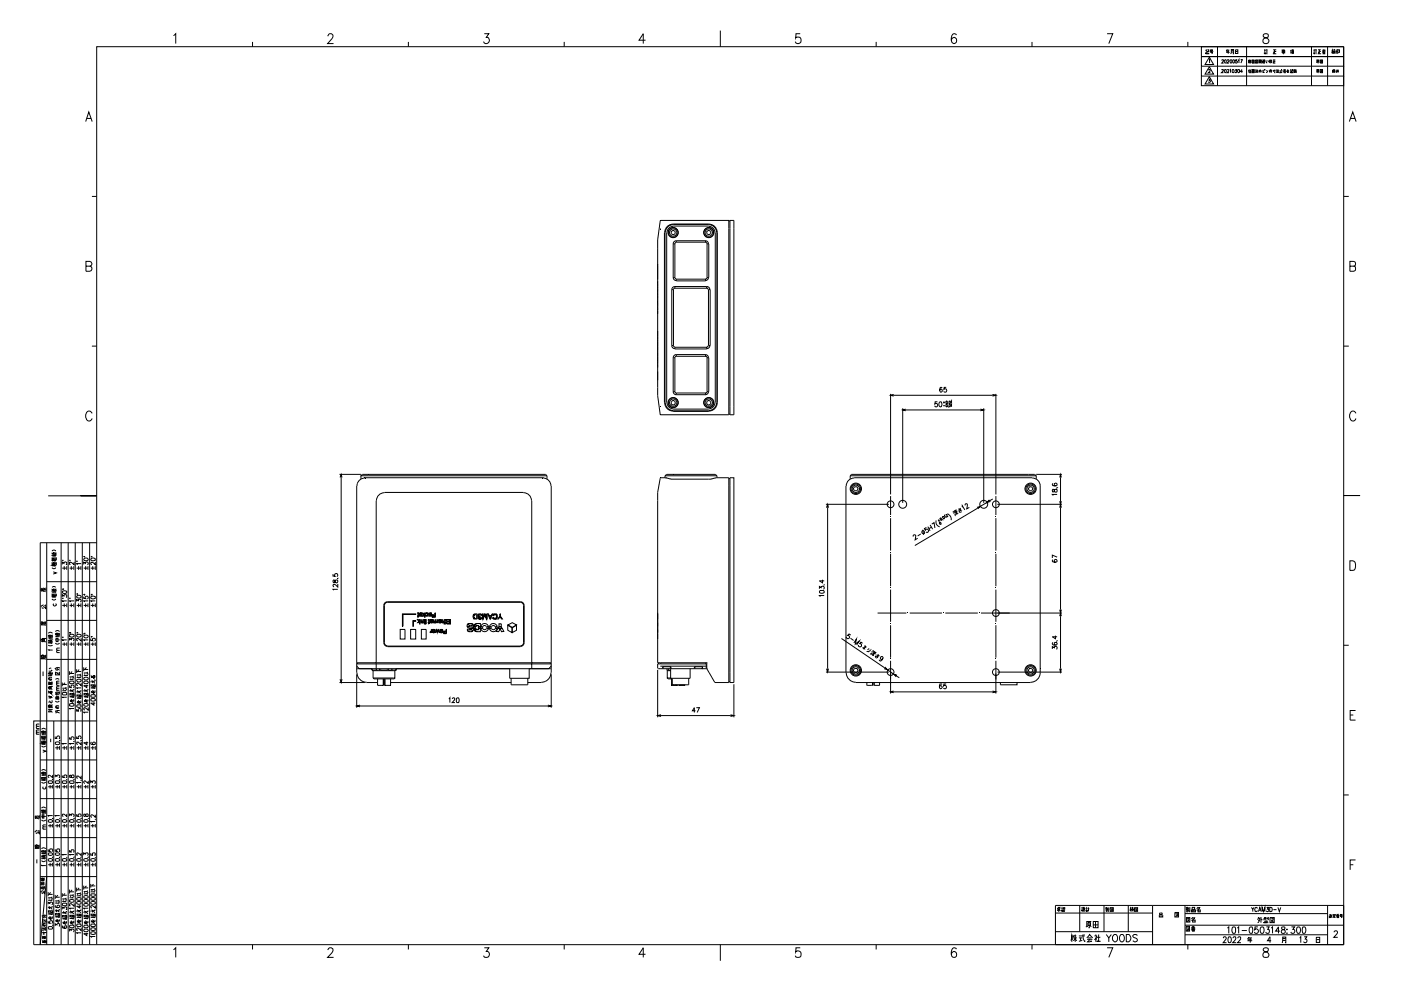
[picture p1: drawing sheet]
<svg xmlns="http://www.w3.org/2000/svg" width="420mm" height="297mm" viewBox="0 0 420 297" stroke-linecap="round" stroke-linejoin="round" font-family="sans-serif">
<g fill="none" stroke="#000" stroke-width=".3">
<path d="M52 10.7l.7-.6v3M75.7 12.6v1.4M98.3 10.9l.5-.8h.6l.5 .6-.4 .9-1.2 1.5h1.7M122.5 12.6v1.4M145.2 10.1h1.4l-.8 1.1a.92 .92 0 0 1 .8 1.4 .92 .92 0 0 1-1.6-.1M169.2 12.6v1.4M193.6 12.1h-2l1.3-2v3M216 9.2v4.8M240 10.1h-1.3l-.1 1.3a.95 .95 0 0 1 1.4 0 .95 .95 0 0 1-.2 1.4 .95 .95 0 0 1-1.3-.3M262.8 12.6v1.4M286.8 10.5l-.1-.2-.7-.2a1.65 1.65 0 0 0-.8 1.5 1.65 1.65 0 0 0 1 1.5 .87 .87 0 0 0 .8-.9 .87 .87 0 0 0-.8-.9 .87 .87 0 0 0-.9 .8M309.5 12.6v1.4"/>
<path d="M332 10.1h1.7l-1.2 3M356.2 12.6v1.4M360.3 17h42.7v2.8h-42.7zM360.3 19.8v3h42.7v-3M361.5 15.1h.5M361.6 15.9h.3v.2h-.3zM361.7 15.6h.1M361.7 15.4h.1M361.7 14.8h.1M362.1 14.9h.4v.5h-.5v.6l.5 .1v-.3M362.6 18.1l.2-.2v1M362.7 17.1l1.2 2.2h-2.5z"/>
<path d="M362.8 15.4h.7M363 15.8l.6-.1-.3 .4M363 14.9h.6v.4h-.6zM363.3 15.4l-.2 .3M363.6 15.4h.3M365.1 14v11.7M366.4 18.1l.2-.2 .3 .1v.3l-.5 .6h.6M367.4 17.9a.47 .47 0 0 1 .4 .5 .47 .47 0 0 1-.5 .4l-.1-.5zM367.7 15.7h1.1M367.9 15l-.2 .4M368 14.8l-.1 .2h.8M368.1 18.1l.2-.2 .3 .2-.6 .8h.6"/>
<path d="M368.3 15v1.1M368.6 15.4h-.7v.3M368.9 18.1l.2-.2a.47 .47 0 0 1 .4 .5 .47 .47 0 0 1-.5 .4zM369 16.1l.3-.4v-.9h.7v1.3h-.3M369.3 15.6h.7M369.3 15.2h.7M369.7 18.1l.3-.2a.47 .47 0 0 1 .3 .5 .47 .47 0 0 1-.5 .4zM370.5 14.9h.7v1.1h-.7zM370.5 15.4h.7M371.1 17.9h-.5l-.1 .4a.35 .35 0 0 1 .5 0 .35 .35 0 0 1 0 .5 .35 .35 0 0 1-.5 0v-.1M371.4 18.1l.2-.2v1M372.1 17.9h.5l-.4 1"/>
<path d="M373.8 14v11.7M374.4 18.7h.1v.1M374.4 18.6h.8M374.4 18.1h.8M374.4 18.1h.6v.3h-.6zM374.4 18.5h.7M374.4 18.2h.6M374.8 18.6l.4 .3M374.8 18.8l-.4 .1M374.8 18.6l-.3 .1M374.8 17.9v.2M374.8 18.1v.5"/>
<path d="M375 18.7h-.1M375.4 18h.8M375.5 18.1h.6v.8h-.6zM375.7 18.4h.2M375.7 18.7h.2M375.8 18l-.1 .9M375.9 18.1v.8M376.5 18h.7v.9h-.7zM376.6 18.4l.5 .3M376.6 18.1l.1 .2M376.8 18.1l.2 .2M377.1 18.1l-.5 .7"/>
<path d="M377.6 18.3h.2v-.3h-.2v.9M377.6 18.1h.2M377.7 18.4h.4v.4h-.4zM377.7 18.6h.4M377.9 18.1h.3M378.2 18.3h-.3v-.3h.3v.9M378.5 18.9l.2-.2 .6 .2M378.5 18.3h.2v.4M378.6 17.9l.1 .2M378.8 18.7h.5M378.8 18.1h.5M378.8 18h.5v.1"/>
<path d="M378.9 18.2h.4v.2h-.4zM379 10.3l-.2 .2 .2 .6 .8 .3a.88 .88 0 0 1 .7 1.1 .88 .88 0 0 1-1.2 .6 .86 .86 0 0 1-.6-1 .86 .86 0 0 1 .8-.7l.5-.2a.6 .6 0 0 0 .3-.9l-.4-.2zM379.1 15.1h.5M379.1 17.9l-.1 .2M379.1 18.4v.4M379.2 15.9h.3v.2h-.3zM379.2 15.6h.2M379.2 15.4h.2M379.2 14.8h.2M379.3 18.5h-.4v.2M379.6 14.9h.5M379.7 18.1l.2 .6v-.1"/>
<path d="M379.9 14.9v1.2h-.1M380.2 18.1l.2 .6M380.8 18.1l-.2 .3M380.9 17.9l-.1 1M380.9 18.1v.6M381.1 17.9l-.1 .2M381.3 18.4l-.3 .2M381.4 18.5l-.4 .2M381.4 18.1l-.4 .3M381.5 18.6l-.5 .3M381.5 18.1h-.4l.4 .3M381.7 16.1h1"/>
<path d="M381.7 18h.8M381.7 18.9h.8M381.8 14.9h.9M381.9 18.3v.6M382 15.4v.7M382.1 18.4h.4M382.1 18v.9M382.2 15.4h.5M382.2 14.9v1.2M384.3 15.7h1.1M384.3 15h1.1M384.5 15.2h.8v.2h-.8z"/>
<path d="M384.5 15.5h.8v.4h-.8M384.9 14.8l-.1 1.3M387 15.1h.4M387.1 15.1v.7M387.4 14.9h.6M387.4 15.7l-.4 .2M387.5 15.2h.4v.7h-.4zM387.5 15.6h.4M387.5 15.4h.4M387.6 15.9l-.2 .2M387.7 14.9l-.1 .3M387.8 15.9l.2 .2"/>
<path d="M393.3 14v11.7M393.9 15.1h.4M394 15.9h.3v.2h-.3zM394 15.6h.3M394 15.4h.3M394 14.8h.3M394.3 14.9h.6M394.7 14.9l-.1 1.2M395.1 18.1h.4v.5h-.4zM395.1 18.7h-.1M395.1 18.3h.4M395.2 16.1h1"/>
<path d="M395.3 18.6l-.1 .3M395.3 14.9h.8M395.3 18.1h-.1M395.4 15.4v.7M395.5 18.7h.1M395.6 18h-.7l-.1 .8M395.7 15.4h.4M395.7 14.9v1.2M395.9 18h.7v.9h-.7zM395.9 18.5h.7M396.3 18v.9M396.5 15.3h1.1"/>
<path d="M396.6 15h.6M396.8 15.5h.5v.6h-.5zM396.8 15.8h.5M397 14.8v.5M397.4 14.8l-.9 .9M398.1 14v11.7M399.4 15.1h.4M399.6 14.8v1.3M399.8 15.8l-.2-.7-.2 .8M399.8 15.1l.4-.3 .2 .3M399.9 15.4h.4v.3h-.4zM400 15.2h.3"/>
<path d="M400.2 15.2v.5l-.4 .4M400.2 15.7l.2 .4M400.7 15.4h.5M400.7 15.9h.5M401.2 14.8l-.5 .3v.9M401.4 15.7h.3v-.8h-.5v1.2M403 14h-374v269.2M403 14v269.2h-392.9v-67.1h18.9M403 14h-42.7v3M25.7 36.4l.9-2.8 1 2.8M26 35.5h1.3M360.3 22.8v2.9h42.7v-2.9"/>
<path d="M362.4 21l.1-.1h.4l-.5 .9h.6M362.5 23.7h.4l-.2 .4h.1a.34 .34 0 0 1 .1 .5 .34 .34 0 0 1-.5 0v-.1M362.7 20l1.2 2.2h-2.5zM362.7 23l1.2 2.2h-2.5zM366.4 21l.4-.1 .1 .2-.6 .7h.6M367.3 20.9a.42 .42 0 0 1 .5 .4 .42 .42 0 0 1-.5 .4l-.1-.3zM368.1 21v-.1a.25 .25 0 0 1 .3 0 .25 .25 0 0 1 .1 .3l-.5 .6h.6M368.9 21l.1-.1v.9M369.6 20.9a.41 .41 0 0 1 .5 .4 .41 .41 0 0 1-.6 .3zM370.5 20.9h.4l-.3 .3a.29 .29 0 0 1 .3 .4 .29 .29 0 0 1-.5 0M371.3 20.9a.42 .42 0 0 1 .4 .4 .42 .42 0 0 1-.4 .4l-.2-.3zM372.7 21.4h-.7l.4-.5v.9"/>
<path d="M374.5 21.1l-.1 .2M374.6 20.9l-.1 .9M374.6 21.8h.6M374.7 21h.4M374.8 21l.1 .8M374.9 20.9v.1M375 21l-.1 .8M375.4 21.1h.8M375.5 20.9h.6v.1h-.6zM375.5 21.3v.5h.7M375.5 21.3h.6v.4h-.6zM375.5 21.4h.6"/>
<path d="M375.5 21.5h.6M375.7 20.9v.1M375.8 21v.3M375.9 20.9v.1M376.5 21.1l.1 .2M376.5 20.9l.1 .1M376.7 21h.4v.4M377 21.4l.2 .4M377 20.9v.5l-.4 .4M377.2 21.4h-.6l-.1 .4M377.6 20.9l.2 .5M378 20.9l-.4 .7 .1-.5h.4l.1 .3-.2 .3"/>
<path d="M378.8 20.9v.8h.5M379.2 20.9h.1zM379.2 21.1l-.4 .3M379.7 21l.2 .2M380.3 21.1l-.4 .6h-.2M381 20.9l-.1 .7a.36 .36 0 0 1-.1-.5 .36 .36 0 0 1 .6 0l-.3 .6M381.7 21.1h.8M381.9 21.3l.1 .2M382.3 20.9v.9h-.2M382.7 21.1l.9 .2M382.7 20.9l.2 .1M382.9 21.7h.6"/>
<path d="M382.9 21.4l-.2 .4M383 21h.5M383.2 20.9l-.2 .8M383.3 21.4l.3 .4M384 21l-.2 .4M384.2 21.3l-.4 .5 .6-.1M384.2 20.9l.4 .5M384.3 21.5l.2 .3M384.9 21.4h.7M384.9 20.9h.7M384.9 21.1h.6M385 21.8h.6"/>
<path d="M385.1 21.4l-.2 .3M385.1 21.5h.5M385.1 20.9h.1M385.4 21.5v.3M385.4 20.9l-.1 .5M386.2 20.9l-.2 .5 .3-.2 .1 .3M386.4 20.9l-.4 .2M386.5 21.1l-.4 .4v.2h.4M387 21.6l.2 .2zM387 21h.3M387 21.4h.2M387 21.2h.2"/>
<path d="M387 20.9h.2M387.4 20.9h.3v.4h-.4v.4l.4 .1v-.3M388 21.3h.4M388 20.9h.5M388 21.7h.4M388.1 21.4h.3h-.3v.2h.3v-.2M388.2 20.9v.2h-.2h.8M388.2 21.2v.6M388.5 20.9l.3 .9M388.6 20.9l.1 .1M388.7 21.3l-.1 .5M395.1 21h.4v.4h-.4z"/>
<path d="M395.1 21.3h.4M395.1 21.5l-.1 .2M395.3 21.4l-.1 .4M395.3 20.9l-.1 .1M395.5 21.5l.1 .2M395.6 20.9h-.7l-.1 .8M395.9 20.9h.7v.9h-.7zM395.9 21.4h.7M396.3 20.9v.9M399.7 21.8v-.7h.1v.7M399.7 21.5h.1M399.7 21.3h.1"/>
<path d="M399.7 20.9h.7M399.9 21.4h.5M399.9 20.9v.1M400 21.2h.4M400 21.4l.1 .1M400 21l.1 .1M400.1 21.6l-.1 .1M400.2 20.9v.1M400.2 21.4v.4M400.3 21.2l.1 .3M400.3 21l-.4 .5M400.3 21.6l.1 .1"/>
<path d="M400.3 21.4v.1M400.3 21v.1M400.7 21.4h.8M400.8 21.1h.6M400.9 20.9l-.2 .9M401.3 20.9v.9M404.7 36.4l1-2.8 1 2.8M405.1 35.5h1.3M27.6 58.9h1.4M403 58.9h1.5M25.8 79.8l1.5-.2 .3-.4-.3-.7-1.5-.2v3h1.1a.82 .82 0 0 0 .7-.6 .82 .82 0 0 0-.3-.8l-.4-.1M198 66.2h.1"/>
<path d="M198.1 66.2h-.1M198.1 66.1h20.5v58.2h-20.6l-.8-5.7v-46.7l.8-5.7M198.2 68.5l-.2 .2M199.3 69.7v51M199.3 69.7a2.54 2.54 0 0 1 2.6-2.5h10.7a2.54 2.54 0 0 1 2.5 2.5v51a2.54 2.54 0 0 1-2.5 2.5M199.4 69.7v51M199.9 69.7v51M201.3 69.4l.6-.4 .6 .4v.6l-.6 .4-.6-.4zM201.6 69.2h.1M201.9 67.3a2.37 2.37 0 0 0-2.4 2.4M201.9 73.1h.5M201.9 73.1v10.1"/>
<path d="M201.9 67.8h10.7M201.9 67.3h10.7M201.9 67.8a1.86 1.86 0 0 0-1.9 1.9M202.2 70.2h.1M202.4 73.1v10.1M202.8 72.2a.93 .93 0 0 0-.9 .9M202.8 72.7l-.4 .4M202.8 72.2h8.8v.4h-8.8zM211.5 72.2a.93 .93 0 0 1 1 .9M211.6 72.7l.4 .4M212 69.4l.6-.4 .5 .4v.6l-.5 .4-.6-.4zM212 73.1h.6v10.1h-.6"/>
<path d="M212 73.1v10.1M212.6 67.8a1.86 1.86 0 0 1 1.8 1.9M212.6 67.3a2.37 2.37 0 0 1 2.3 2.4M214.5 69.7v51M215 69.7v51M218.6 66.2h.3M218.9 66.1h1.2v58.2h-1.2zM404.8 79.8l1.6-.2 .1-.4-.1-.7-1.6-.2v3h1.1l.5-.2v-1.1l-.5-.2M197.2 85.8v1.7M197.2 92.6v.5M201.5 86.8h.5M201.5 86.8v16.8h.5"/>
<path d="M201.9 83.2a.93 .93 0 0 0 .9 .9M201.9 83.2h.5M202 86.8v16.8M202.4 85.9a.93 .93 0 0 0-.9 .9M202.4 86.4l-.4 .4M202.4 83.2l.4 .4M202.8 83.7h8.8v.5h-8.8zM212 86.4l.4 .4M212 85.9v.5h-9.6M212 85.9h-9.6v.5M212 85.9a.93 .93 0 0 1 .9 .9M212 83.2l-.4 .4"/>
<path d="M212.5 83.2a.93 .93 0 0 1-1 .9M212.5 86.8h.5v16.8h-.5zM27.6 103.7h1.4M197.2 105.6v1.2M197.2 102.5v2.5M197.2 111.4v2.5M201.5 103.6a.93 .93 0 0 0 .9 .9M201.9 107.2h.5M201.9 117.4h.5M201.9 107.2v10.2M201.9 117.4a.93 .93 0 0 0 .9 .9M202 103.6l.4 .4"/>
<path d="M202.4 117.4l.4 .4M202.4 104.1h9.6v.5h-9.6zM202.4 107.2v10.2M202.8 106.3a.93 .93 0 0 0-.9 .9M202.8 106.8l-.4 .4M202.8 117.8h8.8v.5h-8.8M202.8 106.3h8.8v.5h-8.8M202.8 106.3v.5M202.8 117.8v.5M211.5 106.3a.93 .93 0 0 1 1 .9M211.6 106.8l.4 .4M212 117.4l-.4 .4"/>
<path d="M212 107.2h.6v10.2h-.6M212 107.2v10.2M212.4 103.6l-.4 .4M212.5 117.4a.93 .93 0 0 1-1 .9M212.9 103.6a.93 .93 0 0 1-.9 .9M267.1 118.1v30.1M267.1 118.5h31.6M268 118.2l-.9 .3 .9 .2M282.6 116.3l-.1-.1a.7 .7 0 0 0-.8 .5 .7 .7 0 0 0 .5 .8 .44 .44 0 0 0 .4-.5 .44 .44 0 0 0-.6-.3l-.2 .3M283.8 116.1h-.6l-.1 .6a.48 .48 0 0 1 .7-.1 .48 .48 0 0 1 0 .8 .48 .48 0 0 1-.7-.1M297.6 118.2l1.1 .3-1.1 .2M298.7 118.1v30.1"/>
<path d="M403 103.7h1.5M27.6 123.9a1 1 0 0 0-1.1-.7 1 1 0 0 0-.8 1.1l.2 1.1a.85 .85 0 0 0 1.3 .6l.4-.6M198 121.7l.2 .2M199.3 120.7a2.54 2.54 0 0 0 2.6 2.5M199.5 120.7a2.37 2.37 0 0 0 2.4 2.3M200 120.7a1.86 1.86 0 0 0 1.9 1.8M201.3 120.3l.6-.3 .6 .3v.8l-.6 .3-.6-.3zM201.6 120.2h.1M201.9 123.3h10.7M201.9 122.6h10.7M201.9 123.1h10.7M212 120.3l.6-.3 .5 .3v.8l-.5 .3-.6-.3z"/>
<path d="M212.3 120.2h.1M212.9 121.2h-.1M214.4 120.7a1.86 1.86 0 0 1-1.8 1.8M214.9 120.7a2.37 2.37 0 0 1-2.3 2.3M218.6 124.1h.3M270.7 122.4v28.3M270.7 122.9h24.3M271.7 122.6l-1 .3 1 .2M281.1 120.4h-.6l-.1 .7a.48 .48 0 0 1 .7-.1 .48 .48 0 0 1 0 .7 .48 .48 0 0 1-.7-.1M281.8 120.5a.74 .74 0 0 1 .8 .6 .74 .74 0 0 1-.5 .8h-.3l-.2-.6zM282.8 120.6h.6M282.8 121.6h.6"/>
<path d="M283.1 120.3v.6M284.4 121.9h.1M284.4 120.8v.1M285.2 120.3l.2-.1v.7M285.2 121.4l.2-.2v.7M294 122.6l1 .3-1 .2M295 122.4v28.3M406.6 123.9a.87 .87 0 0 0-1.3-.5 1.8 1.8 0 0 0 .2 2.8 .9 .9 0 0 0 1.1-.8M14.4 148.6h14.6h-4.8M101.8 142.2h6.4M102 143.1l.3-.9 .3 .9M102.3 142.2v62.4"/>
<path d="M107 145.7v54.7M108.2 142.6l.5-.4h54.9l.4 .4zM108.2 142.6v.9M109.4 143.3a2.37 2.37 0 0 0-2.3 2.4M109.4 143.2h53.7M109.5 143.3l.1 .1M112.8 150.1v48.6h-5.8M115.3 147.6h41.7M115.3 147.7a2.37 2.37 0 0 0-2.4 2.4M157 147.7a2.37 2.37 0 0 1 2.4 2.4M159.5 150.1v48.6h5.8M162.9 143.3h.1"/>
<path d="M162.9 143.3l-.1 .1M163.1 143.3a2.37 2.37 0 0 1 2.1 2.4M164 142.6v.9M165.3 145.7v55.9M198.1 143.3l-.9 4.3v51.1h14.9M198.1 143.2h1.7l1.4 .4h12l1.5-.4h3.9v61.4h-4.2M199.4 142.6l.5-.4h14.6l.5 .4M199.4 142.6h15.6M199.4 142.6v.6M215 142.6v.6M218.6 143.5h.3M218.9 143.2h1.2v61.4h-1.2z"/>
<path d="M247.7 151.2h18.9M247.9 152.2l.3-1 .3 1M248.2 151.2v50.3M253.7 145.7v55.9M255 142.6h55.8M255 142.6l.4-.4h54.9l.5 .4M255 142.6v.9M256.2 143.3a2.37 2.37 0 0 0-2.4 2.4M256.2 143.2h53.4M256.2 145.9h.8l.3 .6-.3 .6h-.8l-.3-.6zM267.1 148.7v5.7M267.1 155.3v9.7"/>
<path d="M276.7 158.8l.3 1.5M277.8 158.1l-.6 .3 .3 .5a.47 .47 0 0 1 .6-.3 .47 .47 0 0 1 .3 .6 .47 .47 0 0 1-.7 .3M278.3 157.8l.6 1.3M278.9 157.3l.8 1.3M279.4 158l-.8 .4M279.4 157.1l.7-.4 .3 1.6M280.7 156a1.56 1.56 0 0 0 1.1 1.9M281.4 155.7l.3 .6M281.8 156.5l.4 .2v.4a.37 .37 0 0 1-.4-.1 .37 .37 0 0 1 0-.5zM281.8 155.9l-.5 .3M282 155.3a.37 .37 0 0 1 .4 .2 .37 .37 0 0 1-.2 .5zM282.7 155.6h.1"/>
<path d="M283.3 154.7v-.2l.4 .6M283.7 154.5l.1-.3 .2 .1-.1 .7 .5-.3M284.1 154a1.57 1.57 0 0 1 1.1 1.9M285.7 153.4l.3 .1M285.9 153.7l.3 .2M286.3 153.1l-.1 .6M286.3 154l.1 .6M286.5 153l.1 .4 .3-.3M286.6 153.4l.5 .8M286.8 153l-.1-.1-.7 .4 .1 .1M287.1 153.4l-.7 .4M287.4 153.9l-.6-.2-.2 .7"/>
<path d="M287.5 152.4l.7 .5-.5 .3v.3l.7-.1M288.1 152.3l-.7 .6M288.5 152l.1-.4 .7 1.3M289.4 151.5a.36 .36 0 0 1 .3-.5 .36 .36 0 0 1 .4 .3l-.2 1.2 .8-.4M293 152.1l.9-.3-.7 .7M297.1 150.3l-1.1 .3-21.6 12.9M297.7 149.5l-1.7 1.1 .7-.8M298.7 148.7v5.7M298.7 155.3v9.7M299.1 151.2h19.4M308.7 145.9h.7l.4 .6-.4 .6h-.7l-.3-.6zM309.6 143.3a2.37 2.37 0 0 1 2.4 2.4v55.9a2.88 2.88 0 0 1-2.9 2.9"/>
<path d="M310.7 143.5h.1M310.8 142.2h7.7M310.8 142.6v.9M315.8 146.7l-.1 .7h.4a.56 .56 0 0 1 .2-.6 .56 .56 0 0 1 .6 0l.1 .1a.45 .45 0 0 1-.4 .6 .45 .45 0 0 1-.4-.6zM315.8 144.9l-.1 .1a.64 .64 0 0 0 .6 .7 .64 .64 0 0 0 .6-.7l-.3-.2-.4 .2v.5l.3 .2M316.9 146.2h.1M317 148.2h-1.4l.2 .3M317.8 152.2l.3-1 .2 1M317.8 143.1l.3-.9 .2 .9M317.8 150.2l.3 1 .2-1M318.1 142.2v59.3M403 148.5h4.9h-4.9"/>
<path d="M12.1 176.5l.3 .2M12.4 176.8h.6M12.4 176.2v1.1M12.4 176.9l-.3 .2M12.7 176.3v.9M13 177.1l.7 .3M13 176.1v1.3M13.3 176.2v.8M13.3 176.6h.5M13.8 176.1v1.1M14 162.7v120.5M14 174.4h15"/>
<path d="M15.5 166.5l.3 .2M15.5 177.3l.3 .3M15.5 169.5h1.4M15.5 168h1.4M15.5 178.8h1.4M15.6 170.1l.4 .4 .7-.4M15.6 169l.3 .2v-.3h.7l.1 .3M15.6 166.1v-.3l.4 .1v-.3l.9 .5M15.6 166.1l1.3 .2M15.6 165.2l.4-.3 .7 .3M15.6 179.5l.4 .4 .7-.4M15.6 177.1v-.5l.4 .2v-.2l.6 .1 .3 .4"/>
<path d="M15.6 177l1.3 .2M15.6 176.1l.4-.3 .7 .3M15.6 168.5v.9M15.6 167.8l.3 .1M15.6 178.8h.3M15.8 166.4l.5 .3M15.8 177.3l.5 .3v-.2h.6M15.8 169.4v.3M15.9 168.1l-.3 .1M15.9 178.9l-.3 .1M16 171.4l.9 .3-.9 .4M16 168.9v-.3l.6 .3"/>
<path d="M16 169.1h.5v.2h-.5zM16 167.2v.5M16 167.8v.4M16 178.1v.4M16 178.7v.4M16 166.5l-.1 .2M16 177.4l-.1 .1M16.2 166.3l.1 .2M16.2 177.2l.1 .2M16.3 166.3l-.2 .1M16.3 177.2h-.2M16.5 169.4l-.7 .1 .8 .2"/>
<path d="M16.5 167.2v.5M16.5 178.1v.4M16.5 166.7h.2M16.5 177.6l.2 .1M16.6 167.8l-.6 .2 .6 .3M16.6 178.7l-.6 .1 .6 .3M16.6 168.6l-.6 .3M16.7 166.3l-.2 .1M16.7 177.2h-.2M16.9 167.2h-1.3v.5h1.3M16.9 166.5h-.6v.2M16.9 165.6l-.4 .4-.7 .1"/>
<path d="M16.9 178.1h-1.3v.4h1.3M16.9 176.5l-1.1 .5M16.9 167.1v.7M16.9 168.5v.9M16.9 178v.7M18.3 162.7v120.5M18.7 178.9v-.6l.5 .4a.44 .44 0 0 1 .3-.5 .44 .44 0 0 1 .5 .3 .44 .44 0 0 1-.2 .5M18.7 169.2v-.7l.5 .4a.43 .43 0 0 1 .7-.4 .43 .43 0 0 1-.1 .8M18.7 170.3h1.2M18.8 177.2a.72 .72 0 0 1 .7-.2 .72 .72 0 0 1 .5 .7l-.6 .2-.5-.1-.2-.3zM18.8 176.6h.4M18.8 176.6l.1 .1z"/>
<path d="M19.3 169.7v1.1M20 169.7v1.1M20.4 162.7v120.5M20.9 170.3h1.1M21.4 169.7v1.1M22.1 169.7v1.1M22.2 168.4v.9l-.7-.6a.39 .39 0 0 0-.5-.1 .39 .39 0 0 0 0 .6h.1M22.6 162.7v120.5M23 170.3h1.2M23.1 178.7l.6-.3 .6 .4a.65 .65 0 0 1-.7 .5 .65 .65 0 0 1-.5-.6zM23.1 178l.1 .1zM23.2 177.9l.2 .1"/>
<path d="M23.6 169.7v1.1M24.3 169.7v1.1M24.3 168.9h-1.3l.2 .4M24.7 162.7v120.5M25.1 178.8v.6h.6a.45 .45 0 0 1 0-.6 .45 .45 0 0 1 .7 .1 .45 .45 0 0 1-.2 .6M25.1 169.2v-.7l.5 .4a.43 .43 0 0 1 .5-.5 .43 .43 0 0 1 .4 .5l-.3 .4M25.1 170.3h1.2M25.2 178.3l.2-.1v.1zM25.2 166.8l.2 .1zM25.3 178.2l.2 .1M25.3 166.7l.2 .1M25.4 167.3h.8l.3 .4a.65 .65 0 0 1-.7 .4 .65 .65 0 0 1-.6-.6z"/>
<path d="M25.7 169.7v1.1M26.4 169.7v1.1M26.9 162.7v120.5M27.2 170.3h1.2M27.3 178.8a.72 .72 0 0 1 .8-.2 .72 .72 0 0 1 .5 .8h-1.1l-.3-.2zM27.3 167.5a.69 .69 0 0 1 .8-.3 .69 .69 0 0 1 .5 .7l-1.1 .1-.3-.2zM27.4 178.2l.3 .1M27.4 178.2l.1 .1zM27.4 166.7l.3 .1M27.5 166.8h.1M27.8 169.7v1.1M28.6 168.4v.9l-1-.8a.34 .34 0 0 0-.4 .3 .34 .34 0 0 0 .4 .4"/>
<path d="M28.6 169.7v1.1M29 162.7h-16.9v120.5l1.9-20.5M99.9 172.1v.6h.6a.5 .5 0 0 1 0-.7 .5 .5 0 0 1 .7 .1 .5 .5 0 0 1-.2 .7M100 173.8l-.1 .7h.5a.51 .51 0 0 1 .2-.6 .51 .51 0 0 1 .7 .2l-.1 .4a.54 .54 0 0 1-.6 0 .54 .54 0 0 1-.2-.6zM101.1 173.3h.1M101.3 176.6h-1.4l.2 .3M101.3 175v1l-.7-.7-.5-.2-.2 .5 .3 .3M245.7 176.5v-.7l.6 .3a.47 .47 0 0 1 .7-.3 .47 .47 0 0 1 0 .8h-.1M245.8 177.2l.2-.2 1.1 .2a.7 .7 0 0 1-.5 .8 .7 .7 0 0 1-.9-.5zM246.7 173.8v.9l-1-.6h1.5M247.1 175.2l-.1 .1M247.2 178.5h-1.5l.3 .3"/>
<path d="M267.1 166v9.7M267.1 176.7v9.7M273.9 160.8v-.4l.7 .1-.2 1.3 .8-.5M276.1 160l-.9 .6M298.7 166v9.7M298.7 176.7v9.7M315.8 167.8h-.1a.7 .7 0 0 0 .5 .8 .7 .7 0 0 0 .8-.4l-.1-.3a.44 .44 0 0 0-.5-.1 .44 .44 0 0 0-.2 .5l.3 .2M317 167l-1.4-.6v.8M404.8 168.1a1.54 1.54 0 0 1 1.7 .7 1.54 1.54 0 0 1-.1 1.7l-.3 .4-1.3 .1zM12.1 192.1l.6 .3M12.1 197.3l.3 .2M12.1 186.8h.3"/>
<path d="M12.4 186.2v1.1l1.4 .2M12.5 186.5h.5v.5h-.5M12.5 182.1l.5 .4M12.7 196.3l.2 .2h-.6v.3l.7 .2M12.7 186.3v.9M12.8 197.3l-.2 .1M12.9 197l.1 .6M13 181.2l-.7 .4v.3M13 197.3h.4M13 191.4v.9M13.1 197v-.5l.7 .5M13.3 187.2v-.8l.5 .8"/>
<path d="M13.3 191.8l-1-.3v.6M13.3 191.4v.9M13.6 181.4l.2 1-.9-.6M13.8 196.3l-.6 .5M13.8 197.2l-1.4-.1v.4l1.4 .1M13.8 191.5l-1.1-.1v.9l1.1 .2M13.8 186.2l-.5 .9M13.8 181.3l-.5 .3M14 197.6h15M14 186h15M14.4 194.6l.1 .2h1.3M14.4 191.1l.3 .2"/>
<path d="M14.4 192.1h.5M14.4 192.6h1.4M14.5 193.3l.4 .3 .8-.3M14.5 190.9v-.5l.4 .1v-.1l.8 .2 .1 .3M14.5 190.7l1.3 .3M14.5 189.9l.4-.4 .8 .4M14.5 192.6h.3M14.6 191.8v.5M14.7 191l.5 .3M14.8 191.8v.5M14.8 192.7l-.3 .1M14.9 194.7v.3"/>
<path d="M14.9 191.7v.7M14.9 192.5v.3M14.9 191.2l-.1 .1M15.1 191l.1 .2M15.2 191h-.2M15.3 191.8v.5M15.5 191.8v.5M15.5 191.3l.2 .1M15.5 192.5l-.6 .1 .7 .3M15.7 191h-.2M15.8 191.9l-.7-.1v.5h.7M15.8 191.2h-.6v.2"/>
<path d="M15.8 190.3l-.4 .3-.7 .1M16.1 181a.39 .39 0 0 0 0 .5 .39 .39 0 0 0 .6 0 .39 .39 0 0 0-.1-.5M16.6 190.6l.2 .2M16.6 191.8h1.3M16.6 192.7a.67 .67 0 0 0 1.2 0M16.6 190.3v-.4l.5 .1v-.2l.8 .5M16.6 190.2l1.3 .2M16.6 189.3a.67 .67 0 0 1 1.2 0M16.8 191.3h.6v1h-.6zM16.8 190.5l.6 .3M17 195.6h.9M17.1 190.6l-.2 .2"/>
<path d="M17.3 190.4l.1 .2M17.4 190.4l-.2 .1M17.6 190.8l.2 .1M17.8 190.4l-.2 .1M17.9 194.9l-.8 .1-.1 .3 .2 .3M17.9 194.3h-.8l-.1 .4 .2 .2M17.9 190.6h-.5v.3M17.9 189.8l-.4 .3-.7 .1M18.7 193.1h1.2M18.7 181.5h1.2M19.3 180.9v1.1M19.3 192.6v1"/>
<path d="M20 191.8h-1.3l.2 .3M20 180.1h-1.3l.2 .4M20 180.9v1.1M20 192.6v1M20.9 192v-.6l.5 .3a.42 .42 0 0 1 .6-.3 .42 .42 0 0 1 0 .7M20.9 190.3a.7 .7 0 0 1 .8-.3 .7 .7 0 0 1 .4 .8 .72 .72 0 0 1-.8 .2 .72 .72 0 0 1-.4-.7zM20.9 193.1h1.1M20.9 181.5h1.1M21 189.6l.1 .1-.1 .1zM21 189.6l.3 .1M21.4 180.9v1.1M21.4 192.6v1"/>
<path d="M22.1 180.9v1.1M22.1 192.6v1M22.2 180.1h-1.3l.2 .4M23 180.3v-.6l.5 .3 .1-.3 .3-.1 .4 .3-.2 .6M23 193.1h1.2M23 181.5h1.2M23.1 190.3l.6-.2 .6 .3a.64 .64 0 0 1-.7 .6 .64 .64 0 0 1-.5-.7zM23.1 189.7h.1zM23.2 189.6l.2 .1M23.6 180.9v1.1M23.6 192.6v1M24.3 180.9v1.1"/>
<path d="M24.3 192.6v1M24.3 191.3v.8l-.8-.7h-.4l-.1 .4 .3 .3M25.1 193.1h1.2M25.1 181.5h1.2M25.2 190.5l.7-.1 .6 .3a.64 .64 0 0 1-.8 .5 .64 .64 0 0 1-.5-.7zM25.2 189.9h.2zM25.3 189.9h.2M25.7 180.9v1.1M25.7 192.6v1M26.4 180.9v1.1M26.4 192.6v1M26.5 191.8h-1.4l.3 .3"/>
<path d="M26.5 180.1h-1.4l.3 .4M27.2 191.4v.6l.6 .1a.45 .45 0 0 1 0-.7 .45 .45 0 0 1 .7 .1 .45 .45 0 0 1-.2 .6M27.2 193.1h1.2M27.2 181.5h1.2M27.4 190.8l.3 .1M27.4 190.8l.1 .2zM27.8 180.9v1.1M27.8 192.6v1M28.6 180.1h-1.4l.3 .4M28.6 180.9v1.1M28.6 192.6v1M107 199h52.5v1.4"/>
<path d="M107.1 199.7h-.1l.7 .7M107.2 198.7v.3M116.2 193.6a.93 .93 0 0 1-.9-1v-11.1a.93 .93 0 0 1 .9-1h39.9a.93 .93 0 0 1 .9 1v11.1a.93 .93 0 0 1-.9 1M116.2 193.7l-.9-.4-.2-.7v-11.1l.2-.7 .9-.4h40.2l.6 .4 .2 .7v11.1l-.2 .7-.9 .4M116.2 193.7h39.9M116.2 193.8h39.9M120 188.7h1.5v2.8h-1.5zM120.7 184h4v.2h-3.8v3.5h-.2zM123.1 188.7h1.6v2.8h-1.6zM123.8 186h.9v.2h-.7v1.5h-.2zM125.2 185.7h.2l.3 .5 .2-.5v1.4v-.8l-.6 .3 .3-.3zM125.2 183.9l.1 .1"/>
<path d="M125.3 183.8v-.1l.2 .1v.7h.2l-.4 .5v-1.1M125.9 184.3h.5l-.2 .2zM126.2 185.7h.2v.8h.4v-.8h.2v.9h-.7zM126.4 188.7h1.4v2.8h-1.4zM126.4 184.1l-.2-.3-.4 .2a.43 .43 0 0 1 .6-.2 .43 .43 0 0 1 0 .7 .43 .43 0 0 1-.6-.2l.6-.1M126.7 183.8l.5 .4 .3-.4v1.2h-.2v-.7l-.6 .4 .4-.4zM127.2 185.7h.2v.9h-.2zM127.2 186.8l.2 .3zM127.6 185.7h.2v1.4h-.2zM127.7 183.8a.45 .45 0 0 1 .6 .1 .45 .45 0 0 1 0 .6 .45 .45 0 0 1-.7-.1v-.1a.31 .31 0 0 0 .4 .2 .31 .31 0 0 0 .2-.4 .31 .31 0 0 0-.4-.2v.2l-.2-.1zM128.4 185.7l.3 .1v.7h.2l-.3 .5zM128.5 183.7l.1 .7"/>
<path d="M128.6 183.8h.1a.35 .35 0 0 1 .6-.1 .35 .35 0 0 1-.1 .6h-.4l.2 .2 .2-.1M128.8 183.9l.4-.1v.3l-.4 .1zM129.2 186h-.2a.43 .43 0 0 1 .7-.2 .43 .43 0 0 1 0 .7 .43 .43 0 0 1-.7-.2v-.2h.7l-.2-.2-.3 .2M129.2 186.3h.5l-.3 .2zM129.2 189.5l-.2 .1M129.2 184.3l.2 .1-.2 .3-.5-.2M129.3 189.5l.1-.8-.2 .7-.3 .2M129.6 184.4l.7-.1v-.5h.3v1.2h-.8zM129.8 184.5l.5-.1v.5h-.5zM129.8 189.3h.5l-.2 .2zM130 185.7h.2l.1 .8h.3v-.8h.2v.9l-.8-.1zM130.3 189.1l-.6 .1a.39 .39 0 0 0 .3 .4 .39 .39 0 0 0 .4-.3 .42 .42 0 0 0-.2-.6 .42 .42 0 0 0-.5 .3l.4-.2 .2 .3"/>
<path d="M130.9 188.7h.1l.2 .7 .4-.7 .3 .9h-.2l-.2-.7-.2 .7h-.2l-.2-.7-.1 .7h-.2zM131.2 186.5l-.3 .1M131.3 186.5l.1-.8h-.2v.8l-.3 .1M131.8 186h-.2a.43 .43 0 0 1 .7-.2 .43 .43 0 0 1 0 .7 .43 .43 0 0 1-.7-.2v-.2h.7l-.2-.2-.3 .2M131.8 186.3h.5l-.3 .2zM132.6 185.7h.2l.1 .8h.3v-.8h.2v1.4h-.2v-.6l-.1 .2-.5-.2zM133 189.3l.7-.1v-.5h.2v1.2h-.8zM133.1 189.4l.6-.1v.6h-.5zM133.5 185.7l.4 .2-.1 .6 .2 .1-.3 .4v-.4h-.1l.1-.6zM134.1 185.7h1v1.4h-.9v-.2h.7v-.4h-.7v-.2h.7v-.4h-.8zM140.1 187.9h1.1l.7 .4h-1.3M140.1 187.9l.5 .3"/>
<path d="M140.2 188.6h.6a.25 .25 0 0 0 .2 .3 .25 .25 0 0 0 .2-.4l-.3-.1 1 .1a.89 .89 0 0 1-.8 .8 .89 .89 0 0 1-.9-.7zM140.3 187.1l.3-.2 1.2 .2 .2 .5h-.6a.29 .29 0 0 0-.2-.3 .29 .29 0 0 0-.4 .1 .29 .29 0 0 0 .1 .4h-.8zM141.9 184.3l.6-.3h.6v1.5h-.5a.76 .76 0 0 1-.7-.4 .76 .76 0 0 1 0-.8zM142 188.4h.6l.4 .4h.5v-.4h.6v.9h-1.4zM142.2 187.4l.8-.5h1.1v.9h-.6v-.3l-1.5 .3zM142.2 184.3h.8v1.1h-.4a.59 .59 0 0 1-.5-.4 .59 .59 0 0 1 .1-.7zM142.6 187.9h-.6v.4h.6v-.3M143.5 187.9h.6v.4h-.6zM144.2 184.4h.2a.48 .48 0 0 0-.7-.3 .48 .48 0 0 0-.1 .8h.1a.44 .44 0 0 0 .1 .7 .44 .44 0 0 0 .6-.4l-.2-.1a.25 .25 0 0 1-.2 .3 .25 .25 0 0 1-.3-.2 .25 .25 0 0 1 .4-.3l-.5-.4 .3-.2 .2 .2M144.7 184h.2v1.4l.4-1.4h.2l.4 1.4v-1.4h.2v1.5h-.3l-.4-1.2-.5 1.2h-.2zM144.7 188.4h-.5a1.19 1.19 0 0 0 1.1 .9 1.19 1.19 0 0 0 1.2-.9M144.7 187.9h-.6v.4h.6"/>
<path d="M144.8 188v.4M144.8 187.8l.5-.3 .6 .3M145.9 188.4l-.5 .3-.6-.3M145.9 188.4h.7M145.9 187.8h.7M146 187.9h.6v.4l-.6 .1v-.4M146.3 184h.2l.2 .5h.7l.3-.5-.6 1.5zM146.5 187.8a1.19 1.19 0 0 0-1.2-.9 1.19 1.19 0 0 0-1.1 .9h.5M146.8 184.7h.5l-.3 .7zM147.4 187.9h-.7v.4l.6 .1v-.4M147.4 188.4h-.6a1.19 1.19 0 0 0 1.2 .9 1.19 1.19 0 0 0 1.1-.9h-.6M147.4 187.8h-.6a1.19 1.19 0 0 1 1.2-.9 1.19 1.19 0 0 1 1.1 .9h-.6"/>
<path d="M147.4 188.4l.6 .3 .5-.3M147.9 184.3l.2-.2a.77 .77 0 0 1 1 .3 .77 .77 0 0 1-.3 1.1 .77 .77 0 0 1-1-.3l.2-.1a.55 .55 0 0 0 .9 .1 .55 .55 0 0 0-.1-.9 .41 .41 0 0 0-.5-.1 .41 .41 0 0 0-.3 .4l-.2-.1zM148.5 187.8l-.6-.3-.5 .3M148.5 187.9h.6v.4h-.6M148.6 188v.4M149.3 188.4h1.4l.4 .9h-.7l-.4-.8-.4 .8h-.8zM149.6 187.9h.7l.3 .4h-1.2zM149.6 187h.7v.8h-.7zM149.9 184h.2v.7l.6 .8h-.3l-.4-.6-.7 .6 .6-.8zM152.3 187.4l1.2 .8v1.4l-1.2-.7zM152.4 187.3l1.2-.7 1.3 .7-1.3 .8zM153.6 188.2l1.3-.8v1.5l-1.3 .7z"/>
<path d="M165.1 198.7v.3M165.1 199.7h.2l-.8 .7h-5M165.3 199h-5.8v-.3h-46.7v1.7M197.2 183.8v1.9M197.2 186.6v2.3M197.5 198.7v.3M198 199.7h13.8v-.7h-14.6v1.3M198.2 198.7v.3M198.8 199.8v.6M201 199.8v.6M208.4 199.8v.6M210.6 199.8v.6h-2.2"/>
<path d="M211.6 198.7v.3M211.8 199.7l-.1 .6M212 198.7v1.7h.1M252.3 191.4l13.8 9.3 2 1.4 .7 .8M255.1 191.3l.9 .7M255.1 190.4l-.5-.4-.4 .4a.48 .48 0 0 1 .6 .4 .48 .48 0 0 1-.4 .6 .48 .48 0 0 1-.5-.5M256.1 192.7l.7-1.2-.3 1.6 1.2-1-.8 1.2M258.7 192.8l-.5-.3-.3 .4a.5 .5 0 0 1 .5 .5 .5 .5 0 0 1-.5 .5 .5 .5 0 0 1-.5-.6M258.9 194.6l.2-.4 .3 .5M259.1 193.6l.6 .3-1.1 .3M259.5 193.5v.2M260.2 194.5l.2 .3"/>
<path d="M260.5 194.3l.1 .4M261.1 194.8l-.7 .6-.5-.1M261.2 194.5v.2M261.3 196.2l.6-.2 .1 .6M261.3 194.6v.1M261.5 195.7l-.6 .3M261.5 195.2l.1 .3M261.7 195.7l.6 .4M261.8 194.8v.5M261.9 195.3l.8 .3-.2 .2M262.1 195.8l-.5 .7M262.3 195.4l-.6 .1"/>
<path d="M262.4 195.4l-.2 .4 .3 .1M262.9 196.2l.9 .3M263.2 183.8h8.6M263.4 196.1l-.2 .9-.4-.4-.3 .2 .4 .5M264.7 197.5a.41 .41 0 0 1-.7-.2 .41 .41 0 0 1 .5-.5h.1a.84 .84 0 0 1-.7 1.3l-.2-.4M265.4 199.9l.7 .8-1-.3M267.1 187.4v9.7M267.1 198.1v9.8M272.8 183.8h9.7M283.5 183.8h9.7M294.2 183.8h24.3M298.7 187.4v9.7"/>
<path d="M298.7 198.1v9.8M315.6 194.5v-.7l.6 .4v-.4a.51 .51 0 0 1 .7 0 .51 .51 0 0 1 0 .7l-.1 .1M315.8 192.6l-.2 .2a.82 .82 0 0 0 1.4 .2 .43 .43 0 0 0-.6-.4 .43 .43 0 0 0 0 .7h.1M316.5 190.5v1l-.9-.6h1.4M316.9 192v.1M317.8 182.7l.3 1.1 .2-1.1M317.8 184.7l.3-.9 .2 .9M403 193.4h1.5M10.9 218.4h.9M11.8 219.5h-.8l-.1 .3 .2 .3M11.8 218.8l-.8 .1-.1 .2 .2 .4M11.8 217.7l-.8 .1-.1 .2 .2 .4"/>
<path d="M11.8 217l-.8 .1-.1 .4 .2 .2M12.4 219.9l.3 .2M12.5 219.7v-.5l.4 .1v-.2l.8 .3 .1 .3M12.5 219.5l1.3 .2M12.5 218.6l.4-.3 .8 .3M12.7 219.8l.5 .3M12.9 201.3v1.3M12.9 220l-.2 .1M13.1 219.7l.1 .3M13.2 219.7l-.2 .1M13.7 219.7l-.3 .1M13.8 220h-.6v.2"/>
<path d="M13.8 219.1l-.5 .3-.6 .1M14.4 212.6l1.3 .1M14.4 211.8l.4 .4M14.4 206.3l.5 .3M14.4 213.3h.3M14.4 204.8h.2M14.4 202.6h.3M14.5 208.8h.7v.4l-.2-.3 .4-.1 .2 .4M14.5 201.6v.5M14.6 204.3v.9l1.1 .1M14.7 213.1l1 .5M14.7 208.5l.1 .9"/>
<path d="M14.7 204.6h.4v.3h-.4M14.7 202.4l.9 .2M14.7 202.2l.1 .4M14.7 213v.6M14.8 201.6h.4v.4h-.4zM14.8 212.5v.5M14.9 204.3v.8M15 210.3l-.5 .2M15 202.1v.5M15.1 211.7l.1 .5M15.1 205.8v.7M15.2 211.6l.3 .6"/>
<path d="M15.2 211.6h-.4v.4h.2v-.7h-.2l-.3 .6M15.2 201.7l.5 .1M15.2 202h.5M15.3 205.1v-.7l.4 .7M15.3 200.9h.2l-.2 .3-.7-.1M15.4 206.1l-.9-.2v.4M15.4 200.3l-.7 .2M15.4 212.8l-.4 .1M15.4 211.5l-.2 .1M15.4 205.8v.7M15.5 209.9v.8l-.6-.7M15.5 203.3l-.1-.2-.5-.1a.46 .46 0 0 0-.2 .7 .46 .46 0 0 0 .8 0l-.9-.2"/>
<path d="M15.6 213.1l-.7 .4M15.6 211.1l-.2 .4-.3-.1M15.6 207.4l-.2 .1 .1 .2 .1-.4h-.6l.3 .6-.7-.6 .1 .6M15.6 202.1l-.6 .3M15.7 211.6l-.3-.1 .3 .7M15.7 205.9l-.8-.1v.7l.8 .1M15.7 204.3l-.4 .7M15.7 201.5v.6M16.1 216.1v67.1M16.6 208.9l.2 .2M16.6 208l.3 .2h.9M16.6 200.7l.6 .3"/>
<path d="M16.6 213.3h.2M16.6 207.6h.2M16.6 210.1l.5 .3 .6-.3M16.6 203.7l.5-.3 .6 .3M16.6 201.4v.9h1.2v-.9M16.7 209.4l-.1 .2M16.7 209.2l-.1 .1M16.8 213.5l1 .3M16.8 201.5l.9 .7M16.8 207.4v.6M16.8 212.8v1M16.8 207.5h1"/>
<path d="M16.9 208.8h.4v.8h-.4zM16.9 209.2h.9M16.9 208.2l.2 .2M17 207h.8M17 205.4h.8M17.1 200.5l.7 .4M17.1 208.8v.8M17.2 200l-.6 .5M17.5 201.6l-.5 .5M17.6 208.6v1.1M17.7 211.8l-.2-.3h-.5a.46 .46 0 0 0-.2 .7 .46 .46 0 0 0 .8 0l-.9-.3M17.8 213.1l-.7-.1v.5"/>
<path d="M17.8 206.4h-.8v.5l.2 .1M17.8 205.9h-.8v.4l.2 .1M17.8 204.8h-.8v.5l.2 .1M17.8 204.2h-.8v.5l.2 .1M17.8 200.3l-.1-.2h-.6v.8M17.8 207.3v.7M17.8 207.7l-1 .2M18.7 206.3h.9l.4 .5M18.7 207h1.1M18.7 205.2h1.3M18.7 204.6v1.1M18.8 207.7a.69 .69 0 0 1 .8-.3 .69 .69 0 0 1 .4 .7l-1.1 .2-.2-.3z"/>
<path d="M19.2 206.5l-.4 .2M19.5 204.7l-.4 .5M19.6 206.8l.3 .3M19.9 206l-.3 .3M20 209h-1.3l.2 .2M20.9 211a.7 .7 0 0 1 .8-.2 .7 .7 0 0 1 .4 .7 .72 .72 0 0 1-.8 .2 .72 .72 0 0 1-.4-.7zM20.9 205.4v.6l.5 .1a.45 .45 0 0 1 0-.6 .45 .45 0 0 1 .6 0 .45 .45 0 0 1 0 .6M20.9 204.3l1.1-.1 .2 .3a.75 .75 0 0 1-.7 .4 .75 .75 0 0 1-.6-.4zM20.9 202.9h.8l.5 .5M20.9 208.8h1.1M20.9 203.7h1M20.9 201.9h1.3"/>
<path d="M20.9 201.2v1.1M21 208.2l.5 .3M21 209.8l.2 .6M21 206.9l-.1 .3M21.1 208.7v.3M21.3 209.6l.5 .6 .3-.1-.1-.4M21.3 203.1l-.3 .2M21.4 208.6v.5M21.5 208.1l-.1-.2h-.4v.6M21.5 209l.7 .1M21.6 207.9h.5v.5h-.5zM21.6 207.1l-.4-.3 .1 .7"/>
<path d="M21.6 201.3l-.4 .6M21.6 208.6v.2M21.7 203.4l.3 .4M21.8 209.9h-.4l.2 .5-.6-.4M22.1 206.5v.3l-.5 .2 .5 .5M22.1 202.6l-.4 .3M22.2 212.4h-1.3l.2 .2M22.2 207.9l-.1 .8-.3 .3M23 212.5v.6h.5a.48 .48 0 0 1 .1-.6 .48 .48 0 0 1 .6 0 .48 .48 0 0 1 .1 .6l-.2 .1M23 202.3h.9l.4 .5M23 209.2h1.2M23 203.1h1.1"/>
<path d="M23 201.3h1.3M23 200.6v1.1M23.1 211.4l1-.1 .2 .3a.65 .65 0 0 1-.7 .4 .65 .65 0 0 1-.5-.6zM23.1 208.6l.5 .2M23.1 203.7l.6-.1 .6 .3a.64 .64 0 0 1-.7 .5 .64 .64 0 0 1-.5-.7zM23.2 210.2l.1 .6M23.2 207.2l-.2 .3M23.2 209.1v.2M23.4 209.9l.6 .7 .3-.1-.1-.5M23.4 202.6l-.2 .1M23.5 209v.4M23.6 208.5l-.5-.2v.5"/>
<path d="M23.7 209.3l.6 .1M23.7 208.3h.6v.4h-.6zM23.7 207.5l-.4-.4 .1 .7M23.7 200.7l-.4 .6M23.7 209v.2M23.9 202.8l.3 .4M24 210.3h-.5l.2 .5-.6-.4M24.3 206.9l-.1 .3-.5 .1 .6 .6M24.3 202l-.4 .3M24.3 208.3v.8l-.3 .2M24.3 206.2h-1.3l.2 .2M24.3 204.8v.7l-.6-.6-.6-.1-.1 .5 .3 .2"/>
<path d="M25.1 201.7h.9l.5 .5M25.1 208.8h1.2M25.1 202.5h1.1M25.1 200.7h1.4M25.1 200v1.2M25.2 211l.7-.2 .5 .2 .1 .3a.65 .65 0 0 1-.8 .4 .65 .65 0 0 1-.5-.7zM25.2 208.2l.6 .3M25.2 203.1l.7-.1 .6 .3a.64 .64 0 0 1-.8 .5 .64 .64 0 0 1-.5-.7zM25.3 209.8l.1 .6M25.3 206.9l-.2 .3M25.4 204.2h.8l.3 .3a.65 .65 0 0 1-.7 .4 .65 .65 0 0 1-.6-.6zM25.4 208.7v.3"/>
<path d="M25.5 209.6l.6 .6 .3-.1-.1-.4M25.5 202l-.2 .1M25.6 208.6v.5M25.8 208.1l-.1-.2h-.5v.6M25.9 209l.6 .1M26 207.9h.4v.5h-.4zM26 207.1l-.6-.3 .1 .7M26 200.1l-.6 .6M26 208.6v.2M26 205.3v.8l-.9-.6h1.4M26 202.2l.3 .4M26.1 209.9h-.5l.4 .5-.8-.4"/>
<path d="M26.4 206.5l-.1 .4-.3 .1 .4 .5M26.4 201.5l-.4 .2M26.5 213.5h-1.4l.3 .3M26.5 212v.9l-.7-.6a.36 .36 0 0 0-.6-.1 .36 .36 0 0 0 .2 .6M26.5 207.9v.6l-.4 .5M27.2 206.2h1.2M27.3 209.6a.69 .69 0 0 1 .8-.3 .69 .69 0 0 1 .5 .7l-1.1 .1-.3-.3zM27.3 208.4a.69 .69 0 0 1 .8-.3 .69 .69 0 0 1 .5 .7l-1.1 .2-.3-.4zM27.3 205.6l.6 .2M27.4 207.1l.2 .7M27.4 204.2l-.2 .3M27.5 206v.3"/>
<path d="M27.7 206.9l.5 .6h.3l-.1-.5M27.8 205.9v.5M27.9 205.4l-.6-.1v.5M28 206.3l.6 .1M28.1 205.3h.4v.5h-.4zM28.1 204.4l-.5-.3 .1 .7M28.1 205.9v.3M28.2 210.5v.9l-1-.6h1.4M28.2 207.2l-.4 .1 .3 .5-.8-.4M28.5 203.8l-.1 .4h-.3l.4 .6M28.5 202.7l-.3 .1 .1 .3 .2-.5-.2-.1-.4 .1 .3 .7-.8-.7 .1 .6M28.6 205.3v.6l-.4 .4"/>
<path d="M101.8 204.6h7.6M102 203.6l.3 1 .3-1M107 202.1v10M107 211.6h58.3M107.1 201.6a2.88 2.88 0 0 0 2.8 2.9M107.7 200.4h51.8M107.7 200.3v.1M108 211.4l-1 .2 1 .3M109.9 204.6h3.3M111.6 200.7h1.3M111.9 201l-.4-.1v-.5h-4.5v1.2M111.9 203.2l.2 .3h6.1l.2-.3"/>
<path d="M111.9 201h6.5M111.9 201v2.2M112.9 200.4v.5h.9v-.5M113.2 203.5l.1 1.9h1.6v-1.9M115 204.6h.4M115 203.5v1.8M115.4 205.3h.1M115.4 203.5v1.8M115.4 205.3l.1 .1M116.5 200.4v.5h1v-.5M116.5 200.7h-2.6M117.1 203.5v1.9l-1.7-.1"/>
<path d="M117.1 204.6h36.2M118.4 201v2.2h-6.5M118.7 200.4l.1 .5M118.8 200.7h-1.3M118.8 200.9l-.4 .1M134.6 209.4l.3-.2v1.4M135.7 209.5l.2-.3 .5 .1v.4l-.8 .9h.8M136.9 209.4l.3-.2a.82 .82 0 0 1 .2 1.4h-.4l-.1-.3zM153.3 203.3v2h5v-2M158.3 204.6h4M164.3 211.4l1 .2-1 .3M164.5 200.3v.1"/>
<path d="M165.2 201.6a2.88 2.88 0 0 1-2.8 2.9M165.3 200.4h-6.6v2.9h-5.8v-2.9h-34.1v.5M165.3 202.1v10M197.2 200.8v14.2M197.2 214.5h22.9M197.3 200.3h.1M197.4 200.4h11M198 200.3h.1M198.2 214.2l-1 .3 1 .2M198.8 200.4v-.6h2.4v.6M200 200.4l.1 2.8h1M200 200.9h.5"/>
<path d="M200.1 203.2l.3 .3h1.1M200.1 201h1M200.5 200.4v.5M200.5 200.9h.6M201.1 200.4v2.9h5.9v-2.9M201.5 205.3v.1M201.5 203.5v1.8M201.5 203.3v2h5v-2M202.9 205.3h-1.3M203.2 205.3l-.1 .1h-1.6M203.2 205.3h.1M203.6 205.3l.1 .1 1.7-.1"/>
<path d="M203.7 205.3l.1 .1M203.9 205.3h1.5M205.4 205.3h.1M208.2 200.4v-.6h2.5v.6M208.6 213h-1l.6-.9v1.5M208.8 212.1h1l-.7 1.5M210.6 200.4h1.1M212 200.4l2.3 4.1M214.3 204.5h.1M218.6 204.3h.3M219.1 214.2l1 .3-1 .2M220.1 205.1v9.9"/>
<path d="M247.7 201.5h18.9M247.9 200.4l.3 1.1 .3-1.1M253.8 201.6a2.88 2.88 0 0 0 2.9 2.9M256.2 200.3h.8l.3 .6-.3 .6h-.8l-.3-.6zM256.7 204.6h52.4M260 204.6l.1 .8h1.5l.1-.8M261.6 205.3l-.1 .1M262.1 205.3h1.7M262.1 204.6v.7M262.1 205.3h.1M262.2 204.6v.7M262.2 205.3l.1 .1"/>
<path d="M263.8 204.6v.7M263.8 205.3h.1M267.1 207.4h31.6M268 207.1l-.9 .3 .9 .2M269 202.4l-.9-.3 1.6 1M282.5 205.2l-.1-.2a.75 .75 0 0 0-.8 .6 .75 .75 0 0 0 .5 .8 .46 .46 0 0 0 .5-.5 .46 .46 0 0 0-.7-.3l-.2 .3M283.8 205h-.7l-.1 .6a.48 .48 0 0 1 .7-.1 .48 .48 0 0 1 0 .8 .48 .48 0 0 1-.7-.1M297.6 207.1l1.1 .3-1.1 .2M299.2 201.5h19.3M300 204.6v.7h5v-.7M308.7 200.3h.7l.4 .6-.4 .6h-.7l-.3-.6zM317.8 200.4l.3 1.1 .2-1.1"/>
<path d="M404.9 214.3h.9M406.5 213h-1.6v2.8h1.6M10.9 220.1h.9M12.1 239.4h16.9M12.1 227.8h16.9M12.4 232.3l.3 .1M12.4 223h1.4M12.4 221.4h1.4M12.4 233.8h1.4M12.5 223.5l.4 .4 .8-.4M12.5 222.4l.2 .2v-.2h.8l.2 .2M12.5 234.4l.4 .3 .8-.3"/>
<path d="M12.5 231.9v-.3l.4 .1v-.3l.6 .2 .3 .3M12.5 231.8l1.3 .2M12.5 231l.4-.3 .8 .3M12.5 222v.8M12.5 221.3h.2M12.5 233.6h.2M12.7 232.2l.5 .2M12.7 222.9v.2M12.7 221.5l-.2 .1M12.7 233.9l-.2 .1M12.8 224.8l1 .4-1 .3M12.8 222.3v-.2l.8 .2"/>
<path d="M12.9 222.5h.5v.2h-.5zM12.9 220.7v.4M12.9 221.2v.4M12.9 233v.5M12.9 233.5v.5M12.9 232.3l-.2 .1M13 235.8l-.2 .3a.47 .47 0 0 0 .5 .4 .47 .47 0 0 0 .5-.4l-.2-.3M13.1 232.1l.1 .2M13.2 232.1l-.2 .1M13.3 220.7v.4M13.3 233v.5M13.4 222.9l-.7 .1 .9 .1"/>
<path d="M13.4 220.1l.3 .1M13.4 232.4l.3 .1M13.5 221.2l-.6 .2 .7 .3M13.5 233.5l-.6 .3 .7 .2M13.6 222.1l-.7 .2M13.7 232l-.3 .2M13.8 220.7h-1.3v.4h1.3M13.8 233h-1.3v.5h1.3M13.8 232.3h-.6v.2M13.8 231.4l-1.1 .4M13.8 220.5v.8M13.8 222v.8"/>
<path d="M13.8 232.9v.7M14.4 235.8h1.2M14.5 234.2l1-.2 .3 .4a.65 .65 0 0 1-.7 .4 .65 .65 0 0 1-.6-.6zM15 235.3v1M15.2 221.4v1M15.7 233.5l-.1 .1M15.7 235.3v1M15.8 232.3v.8l-.9-.7a.33 .33 0 0 0-.5 .2 .33 .33 0 0 0 .4 .4M16.6 220.8v.5h.5a.45 .45 0 0 1 .1-.6 .45 .45 0 0 1 .6 .1 .45 .45 0 0 1-.1 .6M16.6 232.9v-.5l.5 .3a.43 .43 0 0 1 .6-.3 .43 .43 0 0 1 0 .7M16.6 224.1h1.1M16.6 235.8h1.1"/>
<path d="M16.6 222.5l.7-.1 .6 .3a.64 .64 0 0 1-.7 .5 .64 .64 0 0 1-.6-.7zM16.8 234h.9l.2 .4a.65 .65 0 0 1-.7 .4 .65 .65 0 0 1-.6-.6zM17.1 223.6v1.1M17.1 235.3v1M17.8 221.9h.1M17.8 233.5v.1M17.8 223.6v1.1M17.8 235.3v1M18.7 232.4v.5l.6 .1a.45 .45 0 0 1 0-.6 .45 .45 0 0 1 .7 .1 .45 .45 0 0 1-.2 .6M18.7 224.1h1.2M18.7 235.8h1.2M18.8 234.2a.69 .69 0 0 1 .8-.3 .69 .69 0 0 1 .4 .7l-1.1 .2-.2-.3z"/>
<path d="M19.3 223.6v1.1M19.3 235.3v1M20 233.5l-.1 .1M20 222.9h-1.3l.2 .3M20 223.6v1.1M20 235.3v1M20.9 221v.5l.5 .1a.46 .46 0 0 1 0-.7 .46 .46 0 0 1 .7 .1 .46 .46 0 0 1-.1 .7M20.9 234.2l1.1-.2 .2 .4a.75 .75 0 0 1-.7 .4 .75 .75 0 0 1-.6-.4zM20.9 232.4v.5h.4a.5 .5 0 0 1 .3-.5 .5 .5 0 0 1 .6 .2v.2a.44 .44 0 0 1-.5 .3 .44 .44 0 0 1-.3-.6zM20.9 224.1h1.1M20.9 235.8h1.1M21.4 223.6v1.1"/>
<path d="M21.4 235.3v1M22.1 222.1v.1M22.1 233.5v.1M22.1 223.6v1.1M22.1 235.3v1M22.2 222.9h-1.3l.2 .3M23 220.8v.5h.5a.48 .48 0 0 1 .1-.6 .48 .48 0 0 1 .6 0 .48 .48 0 0 1 .1 .6l-.2 .1M23 224.1h1.2M23 235.8h1.2M23.6 223.6v1.1M23.6 235.3v1M24.2 221.9h.1"/>
<path d="M24.3 233.8l-.1 .1M24.3 223.6v1.1M24.3 235.3v1M24.3 222.4v.8l-.8-.8a.36 .36 0 0 0-.5 .3 .36 .36 0 0 0 .3 .4M24.3 234.6h-1.3l.2 .2M24.3 232.5v.9l-.8-.8h-.4l-.1 .4 .3 .3M25.1 224.1h1.2M25.1 235.8h1.2M25.7 223.6v1.1M25.7 235.3v1M26 222.3v.9l-.9-.6h1.4M26.4 223.6v1.1"/>
<path d="M26.4 235.3v1M26.5 234v.8l-1.1-.8-.3 .6 .3 .2M27.2 234.7v-.7l.5 .5a.44 .44 0 0 1 .4-.5 .44 .44 0 0 1 .5 .3 .44 .44 0 0 1-.3 .5M27.2 224.1h1.2M27.2 235.8h1.2M27.5 222.4l-.2 .1a.64 .64 0 0 0 .6 .7 .64 .64 0 0 0 .7-.6 .42 .42 0 0 0-.7-.1 .42 .42 0 0 0 .3 .7M27.8 223.6v1.1M27.8 235.3v1M28.6 223.6v1.1M28.6 235.3v1M403 238.3h1.5M10.5 254.1l.1 .2"/>
<path d="M10.5 244.7l.1 .2M10.6 245h.5M10.6 244.5v1M10.6 245.1l-.1 .1M10.7 249.6l.4 .4M10.8 254.1h.2M10.9 253.2l.1 .2h-.5v.3l.6 .2M10.9 244.5v.9M11 257.6v1.2M11 253.9l.1 .5M11.1 248.8l-.6 .4v.3M11.1 245.2l.6 .3"/>
<path d="M11.1 254.1h.5M11.1 244.4v1.1M11.2 253.8v-.4l.6 .5M11.5 244.8h.3M11.5 244.5v.6M11.6 249l.2 .9-.8-.5M11.8 253.2l-.5 .5M11.8 254l-1.2-.1v.4l1.2 .1M11.8 248.9l-.4 .2M11.8 244.4v.9M12.1 251.1h16.9M12.4 243.5l.3 .2"/>
<path d="M12.4 259.2v.2h1.4M12.4 255.7l.3 .2M12.4 244.7h1.4M12.4 256.7h.5M12.4 257.2h1.4M12.5 245.7l.4 .4 .8-.4M12.5 243.3v-.4h.4v-.1l.6 .1 .3 .4M12.5 243.2l1.3 .2M12.5 242.3l.4-.4 .8 .4M12.5 257.9l.4 .4 .8-.4M12.5 255.5v-.5l.4 .1v-.1l.8 .2 .1 .3M12.5 255.4l1.3 .2"/>
<path d="M12.5 254.5l.4-.4 .8 .4M12.5 257.2h.2M12.5 257.4h.2M12.6 256.4v.5M12.7 244.2h.5v1h-.5zM12.7 243.5l.5 .2M12.7 255.6l.5 .3M12.7 256.4v.5M12.8 259.3v.3M12.8 248.5h1M12.9 256.3v.7M12.9 257.1v.4"/>
<path d="M12.9 243.6l-.2 .1M12.9 255.8l-.2 .1M13.1 243.4l.1 .2M13.1 255.6l.1 .2M13.2 243.4h-.2M13.2 255.6h-.2M13.3 256.4v.5M13.4 243.7l.3 .2M13.4 256.4v.5M13.4 255.9l.3 .2M13.5 257.1l-.6 .1 .7 .3M13.7 243.4h-.3"/>
<path d="M13.7 255.6h-.3M13.8 247.8l-.9 .1-.1 .4 .3 .2M13.8 247.3h-.9l-.1 .3 .3 .2M13.8 243.6h-.6v.2M13.8 242.7l-1.1 .5M13.8 256.5l-.7-.1v.5h.7M13.8 255.8h-.6v.2M13.8 254.9l-1.1 .5M14.4 254.5v.6l.6 .1a.43 .43 0 0 1 0-.6 .43 .43 0 0 1 .6 0 .43 .43 0 0 1-.1 .6M14.4 259.2h1.2M14.4 247.5h1.2M14.5 257.5l.7-.2 .6 .4a.64 .64 0 0 1-.7 .5 .64 .64 0 0 1-.6-.7z"/>
<path d="M14.5 255.8l1-.2 .3 .4a.65 .65 0 0 1-.7 .4 .65 .65 0 0 1-.6-.6zM14.5 245.9l.7-.3 .6 .5a.65 .65 0 0 1-.7 .4 .65 .65 0 0 1-.6-.6zM15 247v1M15 258.6v1.1M15.6 256.9h.1M15.7 245.2l-.1 .1M15.7 247v1M15.7 258.6v1.1M15.8 244.5h-1.4l.3 .2M16.6 254.5v.6l.5 .1a.44 .44 0 0 1 0-.6 .44 .44 0 0 1 .6 0 .44 .44 0 0 1 0 .6M16.6 259.2h1.1M16.6 247.5h1.1"/>
<path d="M16.6 257.5l.7-.2 .6 .4a.64 .64 0 0 1-.7 .5 .64 .64 0 0 1-.6-.7zM16.6 255.8l1.1-.2 .2 .4a.65 .65 0 0 1-.7 .4 .65 .65 0 0 1-.6-.6zM16.6 245.9l.7-.3 .6 .5a.65 .65 0 0 1-.7 .4 .65 .65 0 0 1-.6-.6zM17.1 247v1M17.1 258.6v1.1M17.8 256.9h.1M17.8 245.2v.1M17.8 247v1M17.8 258.6v1.1M17.9 244.5h-1.3l.2 .2M18.7 259.2h1.2M18.7 247.5h1.2"/>
<path d="M18.8 257.5a.72 .72 0 0 1 .8-.2 .72 .72 0 0 1 .4 .7l-1.1 .1-.2-.3zM18.8 245.9a.69 .69 0 0 1 .8-.3 .69 .69 0 0 1 .4 .7l-1.1 .1-.2-.2zM19.3 247v1M19.3 258.6v1.1M19.9 256.9h.1M20 256.1h-1.3l.2 .3M20 245.2l-.1 .1M20 244v.7l-.8-.7h-.4l-.1 .5 .3 .2M20 247v1M20 258.6v1.1M20.9 257.5a.7 .7 0 0 1 .8-.3 .7 .7 0 0 1 .4 .8 .72 .72 0 0 1-.8 .2 .72 .72 0 0 1-.4-.7zM20.9 254.8v.6h.5a.43 .43 0 0 1 .1-.6 .43 .43 0 0 1 .6 .1 .43 .43 0 0 1-.1 .6"/>
<path d="M20.9 245.9a.67 .67 0 0 1 .8-.3 .67 .67 0 0 1 .4 .7 .72 .72 0 0 1-.7 .2 .72 .72 0 0 1-.5-.6zM20.9 244.6v-.6l.5 .4a.39 .39 0 0 1 .6-.4 .39 .39 0 0 1 0 .7M20.9 259.2h1.1M20.9 247.5h1.1M21.4 247v1M21.4 258.6v1.1M22.1 256.9h.1M22.1 245.2v.1M22.1 247v1M22.1 258.6v1.1M22.2 256.1h-1.3l.2 .3M23 244v.6l.6 .1-.2-.2a.46 .46 0 0 1 .6-.5 .46 .46 0 0 1 .3 .6l-.2 .1"/>
<path d="M23 259.2h1.2M23 247.5h1.2M23.1 257.5l.6-.2 .6 .4a.64 .64 0 0 1-.7 .5 .64 .64 0 0 1-.5-.7zM23.1 245.9l.6-.3 .6 .5a.65 .65 0 0 1-.7 .4 .65 .65 0 0 1-.5-.6zM23.6 247v1M23.6 258.6v1.1M24.2 256.9h.1M24.3 245.2l-.1 .1M24.3 247v1M24.3 258.6v1.1M24.3 255.6v.8l-.6-.6-.6-.1-.1 .4 .3 .2M25.1 256.3v-.7l.5 .4a.41 .41 0 0 1 .7-.3 .41 .41 0 0 1-.1 .7"/>
<path d="M25.1 259.2h1.2M25.1 247.5h1.2M25.2 257.5l.7-.2 .6 .4a.64 .64 0 0 1-.8 .5 .64 .64 0 0 1-.5-.7zM25.2 245.9l.7-.3 .6 .5a.65 .65 0 0 1-.7 .4 .65 .65 0 0 1-.6-.6zM25.2 244l-.1 .5 .3 .2a.73 .73 0 0 1 1-.7l.1 .5a.45 .45 0 0 1-.6 .2 .45 .45 0 0 1-.3-.5zM25.7 247v1M25.7 258.6v1.1M26.4 256.9h.1M26.4 245.2v.1M26.4 247v1M26.4 258.6v1.1M27.2 255.7v.6h.6a.42 .42 0 0 1 .1-.6 .42 .42 0 0 1 .6 .1 .42 .42 0 0 1-.2 .6"/>
<path d="M27.2 259.2h1.2M27.2 247.5h1.2M27.3 257.5a.72 .72 0 0 1 .8-.2 .72 .72 0 0 1 .5 .7l-1.1 .1-.3-.3zM27.8 247v1M27.8 258.6v1.1M28.5 256.9h.1M28.5 245.5h.1M28.6 246.2h-1.4l.3 .3M28.6 244.2v.8l-1.1-.8-.3 .5 .4 .3M28.6 247v1M28.6 258.6v1.1M404.9 259.2h.9"/>
<path d="M406.5 257.8h-1.6v2.9M12.1 262.7h16.9M12.1 264.7l.7 .2M12.1 265.1l.4 .3M12.1 263.8l.3 .2M12.1 265.9l.2 .2M12.2 263.6v-.3h.5v-.1l.6 .4M12.2 263.5l1.1 .2M12.3 266.1h.5M12.3 264.4v.3M12.3 264.9v.3M12.3 265.7v.9"/>
<path d="M12.3 266.2l-.2 .1M12.4 267.6l.4 .3M12.4 263.8l.5 .2M12.5 265l-.2 .1M12.5 264.5l-.2 .1M12.6 264.5v.7M12.6 265.8v.7M12.7 279.5h1.1v.2M12.7 278.3h.6l.5 .4M12.7 274.9l.6 .3M12.7 263.8l-.2 .2M12.7 275.4v1h1.1v-1"/>
<path d="M12.8 266.9l-.6 .3v.3M12.8 266.3l.5 .3M12.8 264.7l.5 .1M12.8 264.4v1M12.8 265.6v1M12.8 263.8h.1M12.9 275.7l.8 .5M12.9 263.7l-.2 .1M12.9 278v.7M12.9 278.8l-.2 .1M13 264.4v1M13 279.3v.9"/>
<path d="M13.1 266h.2M13.1 265.7v.6M13.1 264l.2 .1M13.3 274.7l.5 .4M13.3 267.1v.7l-.6-.4M13.3 278v.8l-.3 .1M13.3 263.7l-.2 .1M13.3 278.8l.5 .1M13.3 274.2l-.6 .5M13.3 267l-.3 .2M13.3 263.8h-.4v.3M13.3 263.1l-.3 .3-.6 .1"/>
<path d="M13.3 265.6v.8M13.3 265.1l-.1 .1M13.5 279.9l-.2 .1M13.5 275.7l-.4 .4M13.7 278.1l.1 .7M13.7 277.1l-.6-.3a.41 .41 0 0 0-.2 .6 .41 .41 0 0 0 .7 0l-.8-.2M13.8 274.5l-.5-.2v.7M13.8 278l-.4 .2M14.4 276v.6l.6 .1-.1-.2a.46 .46 0 0 1 .5-.5 .46 .46 0 0 1 .3 .6l-.2 .2M14.4 271v-.5l.5 .3 .1-.3 .4-.1 .4 .3-.3 .5M14.4 269.1h1l.4 .5M14.4 273.9h1.2"/>
<path d="M14.4 269.9h1.1M14.4 268.1h1.4M14.4 267.4v1.2M14.5 277.9l1-.2 .3 .4a.65 .65 0 0 1-.7 .4 .65 .65 0 0 1-.6-.6zM14.5 273.3h.4l.1 .3M14.6 274.9l.2 .6M14.6 271.9l-.2 .3M14.7 273.8v.3M14.9 274.6l.6 .7 .2-.1-.1-.5M14.9 269.4l-.3 .1M14.9 273.8v.3M15 273.2l-.5-.2v.6"/>
<path d="M15.1 274.1h.7M15.2 273h.5v.5h-.5zM15.2 272.1l-.4-.3 .1 .7M15.2 267.5l-.4 .6M15.2 273.8v.1M15.4 269.6l.2 .4M15.5 274.9l-.6 .1 .3 .5-.7-.4M15.7 277.2l-.1 .1M15.7 271.6l-.1 .3-.4 .1 .5 .6M15.7 268.9l-.3 .2M15.8 273v.6l-.3 .5M16.6 277.6v-.7l.5 .3a.43 .43 0 0 1 .4-.4 .43 .43 0 0 1 .4 .5l-.2 .4"/>
<path d="M16.6 270h.9l.4 .5M16.6 274.8h1.1M16.6 270.7h1.1M16.6 268.9h1.3M16.6 268.3v1.1M16.6 274.2l.6 .2M16.7 275.7l.2 .7M16.7 271.4l-.1 .2a.64 .64 0 0 0 .7 .5 .64 .64 0 0 0 .5-.6l-.2-.2-.5 .2v.4l.4 .2M16.7 272.8l-.1 .4M16.8 274.7v.2M17 275.5l.6 .6 .2-.1-.1-.4M17 270.3l-.3 .2"/>
<path d="M17.1 274.6v.4M17.2 274.1l-.1-.3h-.5v.6M17.3 274.9l.6 .1M17.4 273.8h.4v.5h-.4zM17.4 273.1l-.5-.4 .1 .7M17.4 268.3l-.5 .6M17.4 274.6v.2M17.5 270.5l.2 .4M17.6 275.8l-.5 .1 .3 .5-.8-.4M17.8 272.5v.2l-.4 .2 .4 .5M17.8 269.8l-.3 .2M17.9 273.8v.6l-.3 .5"/>
<path d="M18.7 272.6v-.7l.5 .3a.43 .43 0 0 1 .4-.4 .43 .43 0 0 1 .4 .3v.5l-.2 .1M18.7 269.4h.9l.4 .5M18.7 267.7v1.1M18.7 275.4h1.2M18.7 270.2h1.1M18.7 268.3h1.3M18.8 274.8l.5 .2M18.8 270.9a.69 .69 0 0 1 .8-.3 .69 .69 0 0 1 .4 .7l-1.1 .2-.2-.4zM18.8 276.3l.3 .7M18.8 273.4l-.1 .4M18.9 277.6h-.1a.64 .64 0 0 0 .5 .7 .64 .64 0 0 0 .7-.6 .42 .42 0 0 0-.7-.1 .42 .42 0 0 0 .3 .6M19 275.3v.2"/>
<path d="M19.2 276l.5 .7 .2-.1v-.5M19.2 269.7l-.4 .2M19.3 275.2v.4M19.3 274.7v-.3h-.5v.6M19.4 275.5l.6 .1M19.5 274.4h.4v.5h-.4zM19.5 273.7l-.4-.4 .1 .6M19.5 267.8l-.4 .5M19.5 275.2v.2M19.6 269.9l.3 .4M19.7 276.4l-.4 .1 .2 .5-.7-.5M19.9 273.1v.2l-.4 .2 .4 .5"/>
<path d="M19.9 269.2l-.3 .2M20 274.4v.6l-.3 .5M20.9 279.2v-.7l.5 .3a.42 .42 0 0 1 .6-.3 .42 .42 0 0 1 0 .8M20.9 277.5l1.1-.2 .2 .4a.75 .75 0 0 1-.7 .4 .75 .75 0 0 1-.6-.4zM20.9 269.8a.7 .7 0 0 1 .8-.3 .7 .7 0 0 1 .4 .8 .72 .72 0 0 1-.8 .2 .72 .72 0 0 1-.4-.7zM20.9 268.3h.8l.5 .5M20.9 266.6v1.2M20.9 267.3h1.3M20.9 275.3h1.1M20.9 269.1h1M21 274.7h.3l.2 .2M21 276.2l.2 .7"/>
<path d="M21 273.2l-.1 .4M21.1 275.1v.3M21.3 276l.5 .6 .3-.1-.1-.5M21.3 268.6l-.3 .2M21.4 275v.4M21.5 274.5l-.5-.2v.6M21.5 275.4h.7M21.6 274.3h.5v.6h-.5zM21.6 273.5l-.4-.3 .1 .6M21.6 266.7l-.4 .6M21.6 275v.3M21.7 268.8l.3 .5"/>
<path d="M21.8 276.3l-.4 .1 .2 .5-.6-.4M22.1 272.9v.3l-.5 .1 .5 .6M22.1 268.2l-.4 .1M22.2 274.3v.6l-.4 .5M22.2 272.2h-1.3l.2 .4M22.2 270.8v.8l-.8-.7h-.4l-.1 .6 .2 .1M23 267.8h.9l.4 .5M23 266.1v1.1M23 274.9h1.2M23 268.5h1.1M23 266.7h1.3M23.1 277.1l1-.1 .2 .3a.65 .65 0 0 1-.7 .4 .65 .65 0 0 1-.5-.6z"/>
<path d="M23.1 274.3l.5 .2M23.1 270.4l.6-.2 .6 .3a.64 .64 0 0 1-.7 .6 .64 .64 0 0 1-.5-.7zM23.1 269.2l.6-.2 .6 .4a.64 .64 0 0 1-.7 .5 .64 .64 0 0 1-.5-.7zM23.2 275.9l.1 .6M23.2 272.9l-.2 .3M23.2 274.8v.2M23.4 275.6l.6 .7 .3-.1-.1-.5M23.4 268l-.2 .2M23.5 274.7v.4M23.6 274.2l-.5-.2v.5M23.7 275l.6 .1M23.7 274h.6v.4h-.6z"/>
<path d="M23.7 273.2l-.4-.4 .1 .7M23.7 266.1l-.4 .6M23.7 274.7v.2M23.9 271.3v.8l-.9-.5h1.3M23.9 268.3l.3 .4M24 276h-.5l.2 .5-.6-.4M24.3 272.6l-.1 .3-.5 .1 .6 .6M24.3 267.6l-.4 .2M24.3 279.6h-1.3l.2 .3M24.3 278.1v.8l-1.1-.7-.2 .5 .3 .1M24.3 274v.6l-.3 .4M25.1 267.2h.9l.5 .5"/>
<path d="M25.1 265.5v1.1M25.1 275.3h1.2M25.1 267.9h1.1M25.1 266.1h1.4M25.2 278.7l1-.2 .3 .3a.65 .65 0 0 1-.7 .5 .65 .65 0 0 1-.6-.6zM25.2 274.7l.6 .2M25.2 271l.7-.2 .6 .3a.64 .64 0 0 1-.8 .5 .64 .64 0 0 1-.5-.6zM25.2 269.8l.7-.2 .6 .3a.64 .64 0 0 1-.8 .6 .64 .64 0 0 1-.5-.7zM25.2 268.6l.7-.2 .5 .2 .1 .2a.65 .65 0 0 1-.8 .5 .65 .65 0 0 1-.5-.7zM25.3 276.2l.1 .7M25.3 273.2l-.2 .4M25.4 277.3h.8l.3 .4a.65 .65 0 0 1-.7 .4 .65 .65 0 0 1-.6-.6z"/>
<path d="M25.4 275.1v.3M25.5 276l.6 .6 .3-.1-.1-.5M25.5 267.5l-.2 .1M25.6 275v.4M25.8 274.5l-.6-.2v.6M25.9 275.4h.6M26 274.3h.4v.6h-.4zM26 273.5l-.6-.3 .1 .6M26 265.5l-.6 .6M26 275v.3M26 279.6v.8l-.9-.5h1.4M26 267.7l.3 .4"/>
<path d="M26.1 276.3l-.5 .1 .4 .5-.8-.4M26.4 272.9v.3l-.4 .1 .4 .6M26.4 267l-.4 .2M26.5 274.3v.6l-.4 .5M26.5 272.2h-1.4l.3 .4M27.2 266.6h1l.4 .6M27.2 274.9h1.2M27.2 267.3h1.1M27.2 265.5h1.4M27.2 265v1.1M27.3 279.4a.72 .72 0 0 1 .8-.2 .72 .72 0 0 1 .5 .7l-1.1 .1-.3-.2zM27.3 278.2a.72 .72 0 0 1 .8-.2 .72 .72 0 0 1 .5 .8h-1.1l-.3-.2z"/>
<path d="M27.3 277.1a.69 .69 0 0 1 .8-.2 .69 .69 0 0 1 .5 .7l-1.1 .1-.3-.3zM27.3 274.3l.6 .2M27.3 270.4a.72 .72 0 0 1 .8-.2 .72 .72 0 0 1 .5 .7l-1.1 .1-.3-.3zM27.3 269.2a.72 .72 0 0 1 .8-.2 .72 .72 0 0 1 .5 .7l-1.1 .1-.3-.3zM27.3 268.1a.69 .69 0 0 1 .8-.3 .69 .69 0 0 1 .5 .7l-1.1 .1-.3-.3zM27.4 275.9l.2 .6M27.4 272.9l-.2 .3M27.5 274.8v.2M27.7 275.6l.5 .7 .3-.1-.1-.5M27.7 266.9l-.3 .2M27.8 274.7v.4M27.9 274.2l-.6-.2v.5"/>
<path d="M28 275l.6 .1M28.1 274h.4v.4h-.4zM28.1 273.2l-.5-.4 .1 .7M28.1 265l-.5 .5M28.1 274.7v.2M28.2 267.2l.2 .3M28.2 276h-.4l.3 .5-.8-.4M28.5 272.6v.2l-.4 .2 .4 .6M28.5 266.4l-.3 .2M28.6 274v.6l-.4 .4M28.6 271.4v.7l-.9-.6h-.3l-.2 .4 .4 .2M316.5 279.3h29.2"/>
<path d="M316.5 273.7h29.2M317 272.3h.3l-.3 .7M317.2 272h.6l-.3 .1v1.1h-.1M317.3 272.7h.5M317.3 272.8h.5M317.4 272.4h.3M317.7 272.2l.4 .8M318 272.2l-.2 .2M318.3 272.2h.4M318.4 272.9h.2v.3h-.2zM318.4 272.7h.2M318.4 272.4h.2"/>
<path d="M318.4 272h.2M318.8 272.7l-.1 .4M318.8 272.1h.5v.4l-.2 .1M318.8 272.2l.3 .2M318.9 272.7v.5h.3v-.2M319 272.1l-.2 .5M319 272.7l.2 .2M319.2 272.7l.1 .3M323.8 271.4v7.9M324.3 272.1h.4M324.4 272.8h.3v.3h-.3zM324.4 272.7h.3"/>
<path d="M324.4 272.4h.3M324.4 272h.3M324.8 272.6h.4l-.5 .6M324.9 272.7l.4 .5M325.3 272.3l-.1 .1v-.4h-.3l-.2 .5M325.6 272.2h.5M325.7 272.9h.4v.3h-.4zM325.8 272.7h.2M325.8 272.4h.2M325.8 272h.2M326.2 272.4h.5M326.3 276.5h.7v.9h-.7z"/>
<path d="M326.3 277.6l-.3 .2M326.3 277h.7M326.4 272v1.2M326.6 276.4l-.2 .1M326.7 277.4v.7h-.3M327 277.6l.3 .2M327.3 276.2h-1.4v1.3l-.2 .4M327.9 276.2h1.4v1.9h-1.4zM327.9 277.2h1.4M328.5 276.2v1.9M331.1 271.4v7.9M331.6 272.3h.6"/>
<path d="M331.6 272.7h1M331.7 272l.4 .1M331.7 272.7v-.3h.4l-.1 .3M331.7 272.1l-.1 .1M331.9 272v.7M331.9 272.9v.3M332 272.8l-.4 .2M332.1 272.7h.1M332.2 272.8l.4 .4M332.2 273.1l-.5 .1M332.3 272.1v.4M332.4 272.9v.1"/>
<path d="M332.5 272l-.1 .7M333 272.1h.9v1.1h-.9zM333.1 272.2l.2 .2M333.2 272.6l.5 .4M333.5 272.2v.2M333.7 272.2l-.2 .6-.4 .3M338.4 271.4v7.9M338.9 272.2h.3M339 272v1.2M339.2 272.8l-.2-.6-.1 .8M339.3 272.2l.3-.2 .3 .2M339.4 272.5h.5v.2h-.5z"/>
<path d="M339.5 272.3h.3M339.6 272.3v.4l-.3 .5M339.6 272.7l.2 .3M339.7 273l.2 .2M340.2 272.1h1v1.1h-1zM340.4 272.2l.2 .2M340.5 272.6l.5 .4M340.7 272.2l.1 .2M341 272.2l-.2 .6-.4 .3M345.7 271.4v11.8M347.7 274.3v.6h1v-.6M347.8 273.6v.5h.7v-.5"/>
<path d="M348.2 273.4v1.5M352.3 273.5h1.1v1.4h-1.1zM352.6 273.7l.2 .3M352.7 274.2l.6 .5M352.9 273.7l.2 .3M353.3 273.7l-.3 .7-.4 .4M355.4 277.3h47.6M355.4 271.4v11.8M355.4 273.8h42.7M355.7 277.7h1v1.4h-1zM355.7 272.8h1.2M355.7 272.2h.7"/>
<path d="M355.8 275h1v1.4h-1zM355.8 271.9l.5 .1M355.8 272.7v-.3h.5l-.1 .3M355.8 272l-.1 .1M355.9 278l.2 .2M356 278.4l.6 .5M356 275.2l.2 .3M356 273.1v.2M356.1 275.7l.6 .5M356.1 271.9v.8M356.2 278l.2 .2M356.2 272.9l-.5 .2"/>
<path d="M356.3 275.2l.2 .3M356.3 272.7v.1M356.4 272.9l.5 .4M356.4 273.2l-.6 .1M356.5 272v.5M356.6 278l-.1 .4-.6 .6M356.7 275.2l-.3 .8-.4 .3M356.7 273l-.1 .1M356.8 271.9l-.1 .8M357.3 278.6l.5-.5 .6 .5M357.3 272.7h.5v.6h-.5zM357.3 278.1h1.1"/>
<path d="M357.5 278.6h.7v.5h-.7zM357.5 272h.8v.6h-.8zM357.5 277.8l.2 .2M357.5 278.8h.7M357.6 275.1h.7l-.5 .6-.5 .2M357.6 275.4l.2 .1M357.7 275.8h.7v.6h-.7zM357.7 274.9l-.4 .5M357.8 277.7v.8M357.8 278.6v.5M358 272.7h.5v.6h-.5zM358.2 277.7l-.8 .1"/>
<path d="M358.2 277.8l-.2 .2M359.2 272.1h.6l-.4 .6-.5 .1M359.2 272.3l.2 .2M359.3 272.7h.7v.6h-.7zM359.3 271.9l-.4 .4M368.1 278.2l.4-.4v2M369.7 277.9h.7l.1 .8a.77 .77 0 0 1-.5 1.1l-.3-.1-.3-.8zM371.1 278.2l.4-.4v2M372.4 278.9h1.5M374.9 277.9h.6l.1 .3v1.1l-.3 .5-.4-.1-.2-.4-.1-.6zM375.3 272l.4 .6 .3-.6M375.7 272.6v.6"/>
<path d="M377.1 272.3a.39 .39 0 0 0-.5-.3 .39 .39 0 0 0-.3 .5 .49 .49 0 0 0 .1 .6 .49 .49 0 0 0 .7 0v-.2M377.2 277.8h-.8l-.1 .9a.63 .63 0 0 1 .9 0 .63 .63 0 0 1-.1 .9 .63 .63 0 0 1-.9-.3M377.4 275.2h.4a1.25 1.25 0 0 1-.7 1.3M377.4 274.9l-.3 .8M377.4 273.2l.4-1.2 .4 1.2M377.4 275.7l.2 .3M377.6 272.8h.5M378.2 277.9l.4-.1 .4 .4v1.1l-.4 .5-.4-.1-.2-.4-.1-.6zM378.2 275.4l.4 .4M378.2 274.9v1.6M378.5 273.2v-1.2l.4 1.2 .4-1.2v1.2M378.9 275.3h1"/>
<path d="M379.1 276.1h1.2M379.1 275h.7M379.3 275l-.4 .8M379.6 275v.8M379.7 275.9v.6h-.8h1.5M379.8 277.8h.8l-.4 .8a.57 .57 0 0 1 .4 .9 .57 .57 0 0 1-1-.2M379.9 272h.5l-.3 .5a.38 .38 0 0 1 .4 .3 .38 .38 0 0 1-.3 .4 .38 .38 0 0 1-.4-.2M380.1 275v.5M380.4 274.9v.9M380.8 272a.68 .68 0 0 1 .7 .4 .68 .68 0 0 1-.3 .8h-.4zM380.9 275h1.2v1.5h-1.2zM381.1 275.2l.2 .3"/>
<path d="M381.2 275.8l.7 .6M381.2 278.2l.4-.4v2M381.6 275.2l.1 .3M381.9 275.2l-.3 .8-.5 .5M381.9 272.7h.9M383.2 272l.5 1.2 .4-1.2M383.8 279.1h-1.2l.8-1.3v2M384.4 277.9l-.1 .3 .3 .4a.65 .65 0 0 1 .9 .3 .65 .65 0 0 1-.4 .9 .65 .65 0 0 1-.8-.5v-.4l1.1-.7-.1-.3zM385.9 279.7h.1zM386 278.4v.3zM387.3 277.8h.9l-.5 .8a.59 .59 0 0 1 .5 .9 .59 .59 0 0 1-1.1-.2M389.1 277.9l.4-.1 .4 .4v1.1l-.4 .5-.4-.1-.2-.4-.1-.6z"/>
<path d="M390.7 277.9l.4-.1 .4 .4v1.1l-.4 .5-.4-.1-.1-.4zM398.1 271.4v11.8M398.7 274.2h.3v.4h-.3v.4h.3v-.2M399.2 274l-.2 .6M399.4 274.3l-.4 .7M399.5 274.3h-.4l.4 .7M399.8 274.2h.7v.1h-.7zM399.8 274.9h.3M399.9 274.6l-.1 .4M400.1 274.3v.6l.4 .1M400.1 279.4l.2-.3 .5-.1 .3 .6-1.1 1.4h1.2M400.1 274v.2"/>
<path d="M400.1 274.7h.3M400.8 274.6l.4-.3 .4 .3M400.8 274.3h.8M400.9 274.6h.5v.4h-.5zM400.9 274.2l.1 .1M400.9 274.9h.5M401.2 274.1v.9M401.4 274l-.5 .1M401.4 274.2l-.1 .1M401.8 274.5h.8M402 274.8l.5-.1-.3 .3M402 274.1h.5v.2h-.5z"/>
<path d="M402.2 274.5l-.2 .2M403 271.4h-86.5v11.8M12.7 281l.3 .3-.1 .2M12.7 282.5l.1 .1M12.7 280.7l.6 .2M12.8 282.1h.5v.4h-.5zM12.8 280.5v.6h.5v-.6M12.8 281.9l-.1 .2M12.8 281.3l-.1 .2M13 280.6v.5M13 282.1v.4M13.2 281.3l.2 .2"/>
<path d="M13.2 280.6v.5M13.2 282.1v.4M13.3 282.4l.3 .3M13.3 281.8v.3M13.3 282.5v.1M13.3 281h.5M13.6 281.7l-.3 .4M13.6 280.5v1M13.6 282v.6M13.8 281.8v.8v-.4h-.4M13.8 282.6h.1M28.6 280.7h-1.4l.3 .3"/>
<path d="M52 284.7l.7-.6v2.9M75.7 283.2v1.4M98.3 284.8l.3-.5a.86 .86 0 0 1 1.2 0v.9l-1.5 1.8h1.7M122.5 283.2v1.4M145.2 284.1h1.4l-.8 1.1a.92 .92 0 0 1 .8 1.4 .92 .92 0 0 1-1.6-.1M169.2 283.2v1.4M193.6 286h-2l1.3-1.9v2.9M216 283.2v4.8M240 284.1h-1.3l-.1 1.3a.95 .95 0 0 1 1.4 0 .95 .95 0 0 1-.2 1.4 .95 .95 0 0 1-1.3-.3M262.8 283.2v1.4M286.8 284.5l-.1-.2-.7-.2a1.94 1.94 0 0 0-.3 2.8 .82 .82 0 0 0 1.1-.3 .82 .82 0 0 0-.2-1.1 .82 .82 0 0 0-1.1 .1l-.2 .4M309.5 283.2v1.4"/>
<path d="M321.2 280.5h.5M321.4 280.1v2.2M321.6 281.7l-.2-1.2-.2 1.5M321.9 282l.6-.9 .1 .6 .4 .3M321.9 281.1h1.1M322 280.5h.8M322.1 280.3l-.2 .7M322.5 280.1v2.2M323.6 281.1h1M323.6 280.5h1.7M324.1 281.1v.9M324.6 281.9l-1 .2"/>
<path d="M324.7 280.1a3 3 0 0 0 .6 2.2v-.4M325 280.1l.2 .2M325.9 281.1l.9-1 .9 1M326 281.5h1.6M326.3 281.1h1.1M326.8 281.5l-.6 .8 1.1-.2M327.1 281.9l.3 .4M328.2 280.5h.7l-.3 .8-.4 .4M328.6 280.1v.4M328.9 281.5l-.3-.2v1M329 281h1M329.5 280.1v2h-.6h1.2"/>
<path d="M331.8 280.1l.7 1 .8-1M332 284.1h1.7l-1.2 2.9M332.5 281.1v1.2M334.1 280.2a1.04 1.04 0 0 1 1.1 .5 1.04 1.04 0 0 1-.2 1.3 .74 .74 0 0 1-.9 .3 .74 .74 0 0 1-.5-.8l.1-.9zM336.1 280.2a1.04 1.04 0 0 1 1.1 .5 1.04 1.04 0 0 1-.2 1.3l-.3 .3a1.19 1.19 0 0 1-1-.9 1.19 1.19 0 0 1 .4-1.2zM337.8 280.1a1.13 1.13 0 0 1 1.4 1.1 1.13 1.13 0 0 1-1.4 1.1zM341.1 280.4l-.2-.2a.8 .8 0 0 0-1.2 .4l1.2 .8a.67 .67 0 0 1-.2 1 .67 .67 0 0 1-1-.4M355.4 280.2h42.7M356.2 283.2v1.4M366.9 281.2v-.1a.43 .43 0 0 1 .6-.3 .43 .43 0 0 1 .2 .7l-.9 1.1h1M368.4 280.9l.3-.1a.96 .96 0 0 1 .6 .9 .96 .96 0 0 1-.6 .9l-.3-.1-.1-.7zM369.8 281.2l.2-.4 .5 .1 .1 .2-.1 .6-.8 .9h1"/>
<path d="M371.2 281.2a.46 .46 0 0 1 .6-.4 .46 .46 0 0 1 .3 .7l-1 1.1h1.1M374.1 282h1.4M374.4 281.1l-.3 .4M374.5 280.9l-.1 .2h1.1M374.9 281.1v1.5M375.4 281.5h-1v.5M379 284.3a.54 .54 0 0 0-.2 .5 .54 .54 0 0 0 .5 .4 1.08 1.08 0 0 1 1 .5 1.08 1.08 0 0 1 0 1.2h-1.3l-.2-.4a1.08 1.08 0 0 1 1.2-1.3l.3-.2 .1-.5a.89 .89 0 0 0-1.4-.2zM381.2 282h-1.1l.8-1.2v1.8M384.4 282.6l.3-.6v-1.1h.9v1.7h-.2M384.7 281.3h.9M384.7 281.9h.9M389.8 281.1l.3-.3v1.8"/>
<path d="M391.1 280.8h.8l-.4 .7a.54 .54 0 0 1 .4 .8 .54 .54 0 0 1-1-.1M394.8 281h1v1.5h-1zM394.8 281.6h1"/>
<circle cx="201.9" cy="69.7" r="1.52"/>
<circle cx="201.9" cy="69.7" r="1.44"/>
<circle cx="201.9" cy="69.7" r="1.1"/>
<circle cx="212.6" cy="69.7" r="1.52"/>
<circle cx="212.6" cy="69.7" r="1.44"/>
<circle cx="212.6" cy="69.7" r="1.1"/>
<circle cx="201.9" cy="120.7" r="1.52"/>
<circle cx="201.9" cy="120.7" r="1.44"/>
<circle cx="201.9" cy="120.7" r="1.1"/>
<circle cx="212.6" cy="120.7" r="1.52"/>
<circle cx="212.6" cy="120.7" r="1.44"/>
<circle cx="212.6" cy="120.7" r="1.1"/>
<circle cx="283.9" cy="121.5" r=".34"/>
<circle cx="283.9" cy="120.5" r=".34"/>
<circle cx="284.8" cy="120.5" r=".34"/>
<circle cx="284.8" cy="121.5" r=".34"/>
<circle cx="256.7" cy="146.5" r="1.69"/>
<circle cx="256.7" cy="146.5" r="1.44"/>
<circle cx="256.7" cy="146.5" r="1.1"/>
<circle cx="267.1" cy="151.2" r="1.02"/>
<circle cx="270.7" cy="151.2" r="1.19"/>
<circle cx="276.9" cy="159.5" r=".48"/>
<circle cx="283" cy="155.1" r=".34"/>
<circle cx="295" cy="151.2" r="1.19"/>
<circle cx="298.7" cy="151.2" r="1.02"/>
<circle cx="309.1" cy="146.5" r="1.69"/>
<circle cx="309.1" cy="146.5" r="1.44"/>
<circle cx="309.1" cy="146.5" r="1.1"/>
<circle cx="18.8" cy="179.4" r=".08"/>
<circle cx="18.8" cy="168" r=".08"/>
<circle cx="21" cy="179.4" r=".08"/>
<circle cx="21" cy="168" r=".08"/>
<circle cx="23.1" cy="168.3" r=".08"/>
<circle cx="18.8" cy="191" r=".08"/>
<circle cx="132.3" cy="189.1" r=".32"/>
<circle cx="132.3" cy="189.2" r=".46"/>
<circle cx="298.7" cy="183.8" r="1.02"/>
<circle cx="256.7" cy="200.9" r="1.69"/>
<circle cx="256.7" cy="200.9" r="1.44"/>
<circle cx="256.7" cy="200.9" r="1.1"/>
<circle cx="267.1" cy="201.5" r="1.02"/>
<circle cx="298.7" cy="201.5" r="1.02"/>
<circle cx="309.1" cy="200.9" r="1.69"/>
<circle cx="309.1" cy="200.9" r="1.44"/>
<circle cx="309.1" cy="200.9" r="1.1"/>
</g>
</svg>
